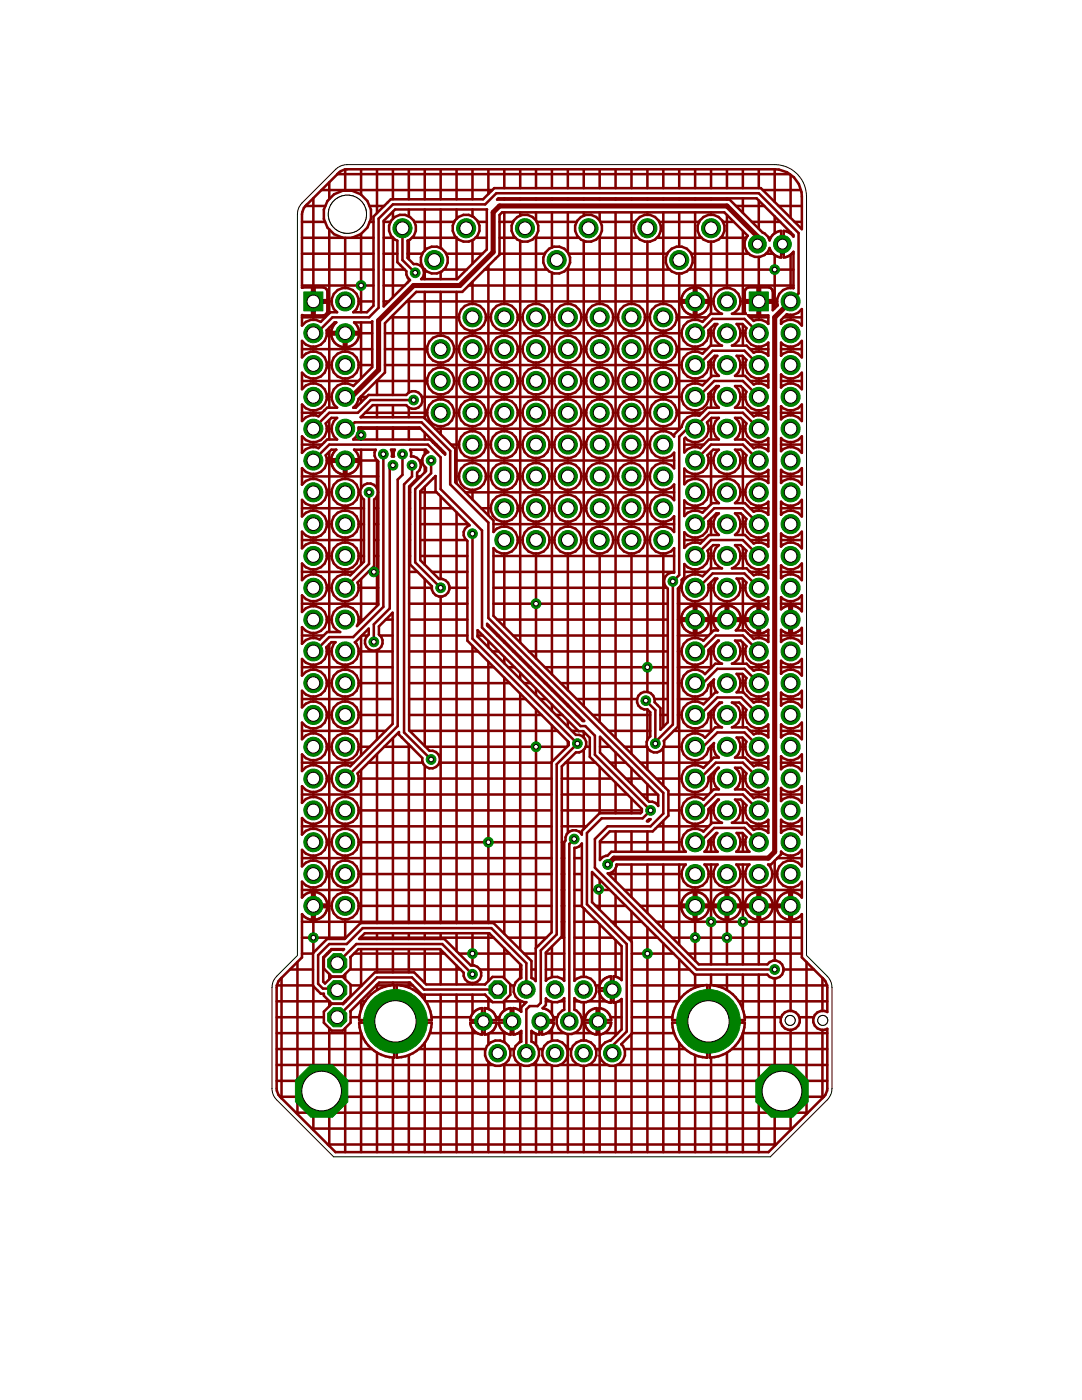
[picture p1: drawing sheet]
<svg xmlns="http://www.w3.org/2000/svg" width="216mm" height="279mm" viewBox="0 0 216 279" stroke-linecap="round" stroke-linejoin="round" font-family="sans-serif">
<g fill="none" stroke="#800000" stroke-width=".51">
<path d="M62.5 39.6v20.3M64.1 37.9h34.1M65.7 36.4v3.3M67.3 34.8h90.3M67.4 34.7h.1M68.9 33.8v4.3M72.1 33.8v5M75.2 33.8v8.7M78.4 33.8v6M81.6 33.8v6M84.8 33.8v6M87.9 33.8v6"/>
<path d="M91.1 33.8v6M94.3 33.8v6M97.5 33.8v4.9M99.4 39.6h51.6l7.3 7.3v.3l-.8-.7-1.1-.4v2.4h-.5v-2.4a2.61 2.61 0 0 0-2.3 1.9l-.3-.7-.7-.7-.5-.2-6.5-6.6h-46.4zM100.6 33.8v3.7M100.6 39.6v.2M103.8 33.8v3.7M103.8 39.6v.2M107 33.8v3.7M107 39.6v.2M110.1 33.8v3.7M110.1 39.6v.2"/>
<path d="M113.3 33.8v3.7M113.3 39.6v.2M116.5 33.8v3.7M116.5 39.6v.2M119.7 33.8v3.7M119.7 39.6v.2M122.8 33.8v3.7M122.8 39.6v.2M126 33.8v3.7M126 39.6v.2M129.2 33.8v3.7M129.2 39.6v.2"/>
<path d="M132.4 33.8v3.7M132.4 39.6v.2M135.5 33.8v3.7M135.5 39.6v.2M138.7 33.8v3.7M138.7 39.6v.2M141.9 33.8v3.7M141.9 39.6v.2M145.1 33.8v3.7M145.1 39.6v.2M148.2 33.8v3.7M148.2 39.6v2.9"/>
<path d="M151.4 33.8v3.7M152.2 37.9h7.6M154.6 33.8a5.4 5.4 0 0 1 5.4 5.4v6.5l-8.2-8.2h-53.2l-2.2 2.3h-18.4l-3.5 3.4v17.8l-1.3 1.3h-2.7a2.7 2.7 0 0 0 .4-4 2.7 2.7 0 0 0-4 0 2.7 2.7 0 0 0 .4 4h-1.4l-1.9 1.9a2.72 2.72 0 0 0-3.7 .8v-2.1M154.6 33.8h-85.4h-.4l-1.2 .6-6.4 6.5M154.6 33.8v6.5M157.8 34.9v8.6M60.3 57.4h.1M60.3 47.5h14.2M60.3 57h14.2M60.3 53.8h14.2M60.3 50.6h14.2M60.3 44.3h4.6"/>
<path d="M60.3 57.4h2v2.5h3v-1.8l-.1-.4-.7-.3h-1.7v5.5h1.7l.5-.1 .3-.4v-2h-3v2.5h-2M61 41.1h3.9M61.2 40.9a2.47 2.47 0 0 0-.9 1.8v14.7M61.2 40.9h.1M65.7 45.8v16.7M68.4 47.5a4.8 4.8 0 0 1-3.1-7.4 4.8 4.8 0 0 1 8 0 4.8 4.8 0 0 1-3 7.4M68.9 47.5v10M72.1 46.7v15.6M73.7 41.1h2.9M73.8 44.3h.7M76.6 44.1l2.2-2.3h18.4l-.1 8-5.9 5.9h-7.2a1.74 1.74 0 0 0 .4-2.1 1.74 1.74 0 0 0-1.9-.9l-1.2-1.2v-3.5a2.7 2.7 0 0 0 1.1-4.1 2.7 2.7 0 0 0-4.2 0 2.7 2.7 0 0 0 1.1 4.1v4.3l1.8 1.8v.7l.3 .6 .4 .5-5.2 5.3zM76.6 47.5h1.8"/>
<path d="M76.6 57h4.1M76.6 53.8h4.2M76.6 50.6h2.7M76.6 44.3h1.3M78.4 42.2v1.5M78.4 47.4v11.9M80.3 45.6v6.3l2.5 2.5M81.3 56.5h.1M81.3 50.6h3M81.6 41.8v1.4M81.6 47.9v3.8M81.6 55.6v.5"/>
<path d="M81.6 59.7v18.6M82.2 47.5h8.9M82.7 44.3h7.9M84.5 53.8h.3M84.8 41.8v8.2M84.8 53.8v1.9M84.8 58.3v25.2M87.9 41.8v7.8M87.9 54.3v1.4M87.9 58.3v8.7M88.5 53.8h4.6M89 50.6h7.3"/>
<path d="M91.1 41.8v1.9M91.1 47.4v8.3M91.1 58.3v38.2M93.5 57h64.8M94.3 41.8v1.4M94.3 47.9v4.7M94.3 56.2v4.5M94.9 47.5h2.2M95.4 44.3h1.7M96.7 53.8h12.5M97.5 53.1v49.7M99.7 47.5h3.2"/>
<path d="M99.7 50.6h9M99.7 44.3h2.7M100.6 42.4v18.3M103.8 42.4v.7M103.8 48v80.2M106.6 47.5h9M107 42.4v1.6M107 47.1v13.6M107.1 44.3h8M110.1 42.4v7M110.1 54.4v80.2M113 53.8h20.7"/>
<path d="M113.3 42.4v8M113.3 53.4v7.3M113.5 50.6h19.7M116.5 42.4v.7M116.5 48v92.9M119.3 47.5h8M119.7 42.4v1.6M119.7 47.1v13.6M119.8 44.3h7M122.8 42.4v104.9M126 42.4v18.3M129.2 42.4v.5"/>
<path d="M129.2 48.2v89.9M131 47.5h9M131.6 44.3h7.9M132.4 42.4v18.3M135.5 42.4v6.8M135.5 54.6v31.1M136.6 58.3l.6-.5 1.3-.4v5.5a2.8 2.8 0 0 1-2.6-2.5h5.6a2.8 2.8 0 0 1-2.5 2.5v-5.5a2.8 2.8 0 0 1 2.5 2.5h-5.6l.2-.8zM137.4 53.8h20.9M137.9 50.6h11.5M138.7 42.4v17.5M141.9 42.4v.5M141.9 48.2v14.4"/>
<path d="M143.7 47.5h5.2M144.3 44.3h2.1M145.1 42.9v14.6M146.9 41.1h5.6M148.2 46.1v16.5M148.8 57.7l.6-.3h1.8v5.5h-2l1.2 1.2a2.41 2.41 0 0 1 2.9 .5v-1.7h-1.6v-5.5h1.7l.6 .3 .2 .4v1.8h-5.6v-1.8zM150 44.3h5.7M151.4 40v5.7M151.4 51.3v8.6M152.8 50.6h1.5M153.4 47.5h.4M154.6 43.2v3.4"/>
<path d="M154.6 50.9v10.6M155.4 41.1h4.6M155.9 47.5h.5M155.9 50.6h.5M157.8 46.4v.2M157.8 50.8v6.7M158 50.6h.3M158.6 44.3h1.4M60.3 68a2.72 2.72 0 0 0 3.3 1 2.72 2.72 0 0 0 1.6-3.1l1.6-1.6h.3l-.6 .7-.4 1.3h2.5v3a2.8 2.8 0 0 1-2.5-2.5h5.6a2.8 2.8 0 0 1-2.6 2.5v-3h2.6l-.4-1.3-.6-.7h3.4l.2-.2v9.2l-3.8 3.7a2.7 2.7 0 0 0-3.8 .6 2.7 2.7 0 0 0 .6 3.8h-2l-1.8 1.7a2.59 2.59 0 0 0-3.2 .9v-3.3a2.72 2.72 0 0 0 4 .6 2.72 2.72 0 0 0 0-4.1 2.72 2.72 0 0 0-4 .5v-3.3a2.72 2.72 0 0 0 4 .5 2.72 2.72 0 0 0 0-4.1 2.72 2.72 0 0 0-4 .5zM60.3 62.9h.1M60.3 76h11.2M60.3 69.7h14"/>
<path d="M60.3 63.3h4.6M62.5 60.4v3.4M62.5 69.2v1M62.5 75.5v1M62.8 60.2h3.4M65.2 79.2h1M65.2 72.9h1M65.2 66.5h3.4M65.7 65.4v16M68.9 66.8v3.4M68.9 75.5v1M69.1 66.5h5.2"/>
<path d="M71.5 72.9h2.8M71.5 60.2h3M71.9 79.2h1.3M72.1 64.3v11.2M72.1 79.1v1.2M75.1 76h10.2M75.2 75.9v2.9M76.6 60.2h1M76.8 72.9h59.2M76.8 69.7h8.5M76.8 66.5h59.2M78 63.3h13.6"/>
<path d="M78.4 62.9v15.9M81.2 60.2h57.3M82.5 79.8h-8.5l-2.6 2.6h-5.7l-3.2 3.2M84.2 79.2h51.8M87.9 72.3v1.1M87.9 78.7v1M90.6 76h1M90.6 69.7h1M94.3 66v1M94.3 72.3v1.1M94.3 78.7v1M96.9 76h1.1"/>
<path d="M96.9 69.7h1.1M96.9 63.3h1.1M100.6 66v1M100.6 72.3v1.1M100.6 78.7v1M103.3 76h1M103.3 69.7h1M103.3 63.3h1M107 66v1M107 72.3v1.1M107 78.7v1M109.6 76h1"/>
<path d="M109.6 69.7h1M109.6 63.3h1M113.3 66v1M113.3 72.3v1.1M113.3 78.7v1M116 76h1M116 69.7h1M116 63.3h1M119.7 66v1M119.7 72.3v1.1M119.7 78.7v1M122.3 76h1"/>
<path d="M122.3 69.7h1M122.3 63.3h1M126 66v1M126 72.3v1.1M126 78.7v1M128.7 76h1M128.7 69.7h1M128.7 63.3h1M132.4 66v1M132.4 72.3v1.1M132.4 78.7v1M135 76h6.1"/>
<path d="M135 69.7h6.1M135 63.3h6.1M138.7 79.2h.6l3.2-3.2h5.7l3.2 3.2M138.7 72.9h.6l2.9-2.9h6.3l2.9 2.9M138.7 66.5h.6l2.9-2.9h6.3l2.9 2.9M138.7 60.4v3.4M138.7 69.2v1M138.7 75.5v1M139 60.2h3.4M141.4 79.2h1M141.4 72.9h1M141.4 66.5h1"/>
<path d="M141.9 65.4v3.6M141.9 71.8v3.4M141.9 78.1v3.3M146.7 77h1.1l1.1 1.2a2.65 2.65 0 0 0 1 3.3 2.65 2.65 0 0 0 3.4-.4v2.6a2.41 2.41 0 0 0-2.9-.6l-1.7-1.7h-2a2.65 2.65 0 0 0 0-4.4zM147 71h1.1l.8 .8a2.65 2.65 0 0 0 1 3.3 2.65 2.65 0 0 0 3.4-.4v2.6a2.41 2.41 0 0 0-2.9-.5l-1.7-1.8h-2a2.61 2.61 0 0 0 .3-4zM147 64.7h1.1l.8 .8a2.65 2.65 0 0 0 1 3.3 2.65 2.65 0 0 0 3.4-.4v2.6a2.41 2.41 0 0 0-2.9-.6l-1.4-1.4h-3a2.6 2.6 0 0 0 1-4.3zM147.7 79.2h1M147.7 72.9h1M147.7 66.5h1M147.7 60.2h3.5M148.2 64.8v4.2M148.2 71.1v3.9"/>
<path d="M148.2 77.5v3.9M149.7 76h3.6M149.7 69.7h3.6M149.7 63.3h3.6M151.4 60.4v3.4M151.4 69.2v1M151.4 75.5v1M151.7 60.2h3.4M155.9 63.9l1.1-1.2a2.56 2.56 0 0 0 3-1v3.3a2.64 2.64 0 0 0-4.1-.4zM155.9 68.4a2.62 2.62 0 0 0 4.1-.4v3.3a2.64 2.64 0 0 0-4.1-.3zM155.9 74.7a2.62 2.62 0 0 0 4.1-.3v3.3a2.64 2.64 0 0 0-4.1-.4zM155.9 76h4.1"/>
<path d="M155.9 69.7h4.1M156.4 63.3h3.6M157.8 60.2l1.5-1.6v-12.1l-7.9-7.9h-52.4l-2.2 2.2h-18.4l-2.9 2.8v17.8l-1.9 1.9h-7.3l-3.1 3.2h-.7v-.3M157.8 62.8v1M157.8 69.2v1M157.8 75.5v1M60.3 87.1a2.7 2.7 0 0 0 3.5 .9 2.7 2.7 0 0 0 1.2-3.5l1.1-1.1h1.2a2.65 2.65 0 0 0 0 4.3h-2l-1.8 1.8a2.59 2.59 0 0 0-3.2 .9zM60.3 93.4a2.7 2.7 0 0 0 3.5 .9 2.7 2.7 0 0 0 1.2-3.4l1.1-1.2h1l-.6 .7-.4 1.3h2.5v3a2.8 2.8 0 0 1-2.5-2.5h5.6a2.8 2.8 0 0 1-2.6 2.5v-3h2.6l-.4-1.3-.6-.7h4.3a1.72 1.72 0 0 0 .5 2.4v28.6l-4.3 4.2a2.69 2.69 0 0 0-1.1-3.7 2.69 2.69 0 0 0-3.7 1.3 2.69 2.69 0 0 0 1.5 3.6h-2.6l-1.5 1.5a2.66 2.66 0 0 0-3.5 .9v-3.3a2.72 2.72 0 0 0 4 .5 2.72 2.72 0 0 0 0-4.1 2.72 2.72 0 0 0-4 .5v-3.3a2.72 2.72 0 0 0 4 .5 2.72 2.72 0 0 0 0-4.1 2.72 2.72 0 0 0-4 .6v-3.3a2.72 2.72 0 0 0 4 .5 2.72 2.72 0 0 0 0-4.1 2.72 2.72 0 0 0-4 .5v-3.3a2.72 2.72 0 0 0 4 .5 2.72 2.72 0 0 0 0-4.1 2.72 2.72 0 0 0-4 .6v-3.3a2.72 2.72 0 0 0 4 .5 2.72 2.72 0 0 0 0-4.1 2.72 2.72 0 0 0-4 .5zM60.3 95.1h15.2M60.3 88.7h4M60.3 82.4h4M62.5 91.9l3.2-3.2h19.7l2.5 2.6v6.3l8.3 8.3v19.3l19.6 19.7h1l1.9 1.9v3.8l11.1 11.1-1.6 1.6h-8.1l-3 2.9v14.3l8 7.9v17.5l-2.9 2.8v1.5"/>
<path d="M62.5 81.9v1M62.5 88.2v1M62.5 94.6v1M64.7 82h.1M65.2 98.3h1M65.2 91.9h3.4M65.2 85.6h1M65.7 83.8v3.9M65.7 90.2v35.9M68.9 85.6h.6l1.3-1.3h13.3l5.7 5.7v6.7l7.7 7.6v19l34.9 34.9v4.2l-2.6 2.5h-8.6l-2.5 2.5v5.8l20.3 20.3h15.6M68.9 92.2v3.4M69.1 91.9h6.2"/>
<path d="M71.5 85.3h12.2l5.1 5.1v.3l-3-3h-15.3l.6-.6 .4-1zM71.5 98.3h.4M71.5 85.6h12.4M72.1 83.2v.1M72.1 85.3v2.4M72.1 89.7v7.8M72.1 99v13.7M72.2 97.3a1.77 1.77 0 0 1 2.7-.3 1.77 1.77 0 0 1-.2 2.7v13.3l-3.4 3.3a2.69 2.69 0 0 1-2.1 3.7 2.69 2.69 0 0 1-3-3 2.69 2.69 0 0 1 3.7-2.2l2.7-2.7v-12.4a1.73 1.73 0 0 1-.4-2.4zM72.9 82.4h12.4M73.6 98.3v14.2l-4.7 4.8M75.2 80.9v2.4M75.2 85.3v2.4"/>
<path d="M75.2 91.8v5.7M75.2 99v21.9M75.4 98.3h.1M76.5 90.6v30.5l-6 6h-4.8l-2.9 2.9h-.3M78 89.7h.8l-.3 .6 .1 .8h-.4v-.8zM78.4 80.9v2.4M78.4 85.3v2.4M78.4 89.7v1.4M78.4 92.9l-.6 .6v27.9l-3.2 3.2v3.5M80.3 90.6v4.2l-.9 .9v49.2l-10.5 10.5M81.6 81.3v2M81.6 85.3v2.4"/>
<path d="M81.6 98.3h.2M82.2 92.9v2.2l-1.6 1.6v49.5l5.4 5.4M83.2 95.1h.7M83.7 91.9l-.5-.5-.7-.3h-.5v-.8l-.2-.6h3.2l.4 .5a1.76 1.76 0 0 0-1.2 1.5 1.76 1.76 0 0 0 .8 1.7v.6l-3.2 3.2v15.4l4.4 4.4a1.78 1.78 0 0 0 1.6 2.1 1.78 1.78 0 0 0 1.9-1.9 1.78 1.78 0 0 0-2.1-1.7l-3.7-3.7v-13.8l3-3v3l6.8 6.8a1.74 1.74 0 0 0-1.2 1.5 1.74 1.74 0 0 0 .8 1.6v20l20.2 20.2v.6l-3.4 3.4v34l-3.2 3.2v6.5l-.4-.5-.5-.1v-3.4l-7.5-7.6h-26.6l-3.1 3.2h-3.5l-2.8 2.8v6.6l1.5 1.5h.6v.4l1.6 1.6h2.2l1.6-1.6v-2.2l-1.6-1.6h-2.2l-1.3 1.4-.4-.4v-4.8l1.6-1.7h2.5l-.1 .2-2.3-.1-1.6 1.6v2.2l1.6 1.6h2.2l1.6-1.6-.1-2.2 1.6-1.7h16.3l4.7 4.7a1.78 1.78 0 0 0 1.7 2.1 1.78 1.78 0 0 0 1.8-1.9 1.78 1.78 0 0 0-2-1.6l-5.3-5.3h-17.1l1.2-1.2h24.8l6.4 6.4v2.6a2.51 2.51 0 0 0-1.5 2.8 2.51 2.51 0 0 0 2.5 2l-1 1v.9l-.8-.5-.8-.2v2.4h-2.9a2.66 2.66 0 0 1 2.4-2.4v5.3a2.71 2.71 0 0 1-2.4-2.4h2.9v2.4l.8-.2 .8-.6v2.2a2.54 2.54 0 0 0-1 3.9 2.54 2.54 0 0 0 4 0 2.54 2.54 0 0 0-1-3.9v-2.2l.9 .6 .7 .2v-2.4h2.9l-.3 1.1M83.7 91.9a1.82 1.82 0 0 1-.5 2.4v1.2l-1.6 1.6v48.7l4.1 4a1.78 1.78 0 0 1 2.1 1.7 1.78 1.78 0 0 1-1.9 1.9 1.78 1.78 0 0 1-1.6-2.1l-4.1-4.1M83.7 91.9h.6M83.9 98.3h3.2M84.8 86.4v1.3M84.8 89.7v1M84.8 93.1v1.2M84.8 97.2v15.5M86 91.9v2.5l-3.2 3.2v14.6l5.1 5.1"/>
<path d="M86.4 88.3h.1M86.8 95.1h.1M86.8 88.7h.3M86.8 85.6h48.9M87.9 85v1.7M87.9 89.5v.3M87.9 99.1v16.4M88.3 90.3h.1M90 88.7h1.6M90.6 82.4h1M90.8 95.1h.8M90.8 91.9h43.7"/>
<path d="M92.9 98.3h41.6M94.3 85v1.1M94.3 91.4v1M94.3 97.7v2M96.9 95.1h1.1M96.9 88.7h1.1M96.9 82.4h1.1M100.6 85v1.1M100.6 91.4v1M100.6 97.7v1.1M103.3 95.1h1M103.3 88.7h1"/>
<path d="M103.3 82.4h1M107 85v1.1M107 91.4v1M107 97.7v1.1M109.6 95.1h1M109.6 88.7h1M109.6 82.4h1M113.3 85v1.1M113.3 91.4v1M113.3 97.7v1.1M116 95.1h1M116 88.7h1"/>
<path d="M116 82.4h1M119.7 85v1.1M119.7 91.4v1M119.7 97.7v1.1M122.3 95.1h1M122.3 88.7h1M122.3 82.4h1M126 85v1.1M126 91.4v1M126 97.7v1.1M128.7 95.1h1M128.7 88.7h1"/>
<path d="M128.7 82.4h1M132.4 85v1.1M132.4 91.4v1M132.4 97.7v1.1M135 82.4h5.1M136.5 93.5a2.67 2.67 0 0 0 3.5 .8 2.67 2.67 0 0 0 1.2-3.4l1.1-1.2h1.1a2.7 2.7 0 0 0-.3 4 2.7 2.7 0 0 0 4 0 2.7 2.7 0 0 0-.4-4h1.1l1.1 1.2a2.65 2.65 0 0 0 1 3.3 2.65 2.65 0 0 0 3.4-.4v2.6a2.69 2.69 0 0 0-3.8-.1 2.69 2.69 0 0 0 0 3.9 2.69 2.69 0 0 0 3.8-.1v2.6a2.46 2.46 0 0 0-2.9-.6l-1.7-1.7h-2a2.7 2.7 0 0 0 .4-4 2.7 2.7 0 0 0-4 0 2.7 2.7 0 0 0 .3 4h-1.3l-1.9 1.9a2.68 2.68 0 0 0-3.7 .7v-3.1a2.7 2.7 0 0 0 4 .4 2.7 2.7 0 0 0 0-4 2.7 2.7 0 0 0-4 .3zM136.5 95.1h16.8M136.5 88.7h3.9M136.8 87.4a2.66 2.66 0 0 0 3.5 .4 2.66 2.66 0 0 0 .8-3.5l.9-.9h1.4a2.65 2.65 0 0 0 0 4.3h-1.9l-1.8 1.8a2.54 2.54 0 0 0-3.2 .8v-2.7zM138.7 91.9l3.2-3.2h6.3l3.2 3.2M138.7 81.9v1M138.7 88.2v1"/>
<path d="M138.7 94.6v1M141.4 98.3h1M141.4 91.9h1M141.4 85.6h1M141.9 83.5v4.2M141.9 90.2v10.4M145.1 94.6v1M146.7 83.4h1.1l1.1 1.1a2.65 2.65 0 0 0 1 3.3 2.65 2.65 0 0 0 3.4-.4v2.6a2.41 2.41 0 0 0-2.9-.5l-1.7-1.8h-2a2.65 2.65 0 0 0 0-4.3zM147.7 98.3h1M147.7 91.9h1M147.7 85.6h1M148.2 83.8v3.9"/>
<path d="M148.2 90.2v10.2M149.7 88.7h3.6M149.7 82.4h3.6M151.4 85.6l-3.2-3.2h-6.6l-2.9 2.8v.4h-1.6l-1.6 1.5v27.7l-1.2 1.2v28.6l-3.5 3.5M151.4 81.9v1M151.4 88.2v1M151.4 94.6v1M155.9 81.1a2.62 2.62 0 0 0 4.1-.4v3.3a2.64 2.64 0 0 0-4.1-.3zM155.9 87.4a2.62 2.62 0 0 0 4.1-.3v3.3a2.64 2.64 0 0 0-4.1-.4zM155.9 93.8a2.62 2.62 0 0 0 4.1-.4v3.3a2.64 2.64 0 0 0-4.1-.3zM155.9 95.1h4.1M155.9 88.7h4.1"/>
<path d="M155.9 82.4h4.1M157.8 81.9v1M157.8 88.2v1M157.8 94.6v1M60.3 114.1h10.3M60.3 107.8h12.3M60.3 101.4h12.3M62.5 100.9v1M62.5 107.3v1M62.5 113.6v1M62.5 120v1M65.2 117.3h1"/>
<path d="M65.2 111h1M65.2 104.6h1M68.9 100.9v1M68.9 107.3v1M68.9 113.6v1M68.9 120v1M71.5 117.3h4M71.5 111h1.1M71.5 104.6h1.1M72.1 115.6v8.5M73.5 114.1h2M74.7 111h.8"/>
<path d="M74.7 107.8h.8M74.7 104.6h.8M74.7 101.4h.8M81.6 117.3h4.6M81.6 114.1h1.7M81.6 111h.2M81.6 107.8h.2M81.6 104.6h.2M81.6 101.4h.2M83.9 111h9.4M83.9 107.8h9.2M83.9 104.6h9.6"/>
<path d="M83.9 101.4h6.4M84.8 115.6v33.3M86.2 114.1h7.1M87.9 119v65.2M89.7 117.3h3.6M91.1 102.2v82M94.3 106.5v21l20.9 20.9-4.1 4.1v34l-3.2 3.2v10.5l-.6 .6h-1.6l-.7 .6v8.8M96 101.4h2M98.5 117.3h34.6M98.5 114.1h36M98.5 111h36M98.5 104.6h36"/>
<path d="M100.6 104.1v1M100.6 110.4v14.7M103.3 107.8h1M103.3 101.4h1M107 104.1v1M107 110.4v21M109.6 107.8h1M109.6 101.4h1M113.3 104.1v1M113.3 110.4v27.4M116 107.8h1M116 101.4h1"/>
<path d="M119.7 104.1v1M119.7 110.4v33.7M122.3 107.8h1M122.3 101.4h1M126 104.1v1M126 110.4v40.1M128.7 107.8h1M128.7 101.4h1M132.4 104.1v1M132.4 110.4v34.7M135.5 117.3h.5M135.5 117.2v52.8"/>
<path d="M136.5 106.2a2.69 2.69 0 0 0 3.3 .9 2.69 2.69 0 0 0 1.6-3.1l1.5-1.6h.5a2.65 2.65 0 0 0 0 4.4h-1.9l-1.8 1.7a2.58 2.58 0 0 0-3.2 .8zM136.5 114.1h4.6M136.5 107.8h3.9M136.5 101.4h4.6M138.7 117.3h.6l2.9-2.9h6.3l2.9 2.9M138.7 111l3.2-3.2h6.3l3.2 3.2M138.7 104.6h.6l3.2-3.2h5.7l3.2 3.2M138.7 100.9v1M138.7 107.3v1M138.7 113.6v1M138.7 120v3.4M141.4 104v.1"/>
<path d="M141.4 117.3h1M141.4 111h1M141.4 104.6h1M141.9 103.5v3.3M141.9 109.2v4.2M141.9 116.2v10.1M145.1 120v3.4M146.7 102.4h1.1l1.1 1.2a2.65 2.65 0 0 0 1 3.3 2.65 2.65 0 0 0 3.4-.4v2.6a2.46 2.46 0 0 0-2.9-.6l-1.7-1.7h-2a2.65 2.65 0 0 0 0-4.4zM146.7 108.8h1.1l1.1 1.1a2.66 2.66 0 0 0 1 3.3 2.66 2.66 0 0 0 3.4-.4v2.6a2.49 2.49 0 0 0-2.9-.6l-1.4-1.4h-3a2.64 2.64 0 0 0 .7-4.6zM147.7 117.3h1M147.7 111h1M147.7 104.6h1"/>
<path d="M148.2 102.9v3.9M148.2 109.2v4.2M148.2 115.6v10.2M149.6 114h.1M149.7 114.1h3.6M149.7 107.8h3.6M149.7 101.4h3.6M151.4 100.9v1M151.4 107.3v1M151.4 113.6v1M151.4 120v3.4M155.9 100.1a2.6 2.6 0 0 0 4.1-.3v3.3a2.64 2.64 0 0 0-4.1-.4z"/>
<path d="M155.9 106.5a2.6 2.6 0 0 0 4.1-.4v3.3a2.64 2.64 0 0 0-4.1-.3zM155.9 112.8a2.6 2.6 0 0 0 4.1-.3v3.3a2.66 2.66 0 0 0-4.1-.4zM155.9 119.2a2.6 2.6 0 0 0 4.1-.4v3.2l-.8-.7-1.2-.4v2.5h-.5v-2.5l-.8 .2-.8 .5zM155.9 114.1h4.1M155.9 107.8h4.1M155.9 101.4h4.1M157.8 100.9v1M157.8 107.3v1M157.8 113.6v1M157.8 120v3.4M60.3 139.5h18M60.3 133.2h18"/>
<path d="M60.3 126.8h4.3M60.3 120.5h15.2M62.5 126.3v1M62.5 132.7v1M62.5 139v1M65.2 136.3h1M65.2 130h1M65.2 123.7h1M65.7 128.6v58.8M68.9 132.7v1M68.9 139v1M71.5 136.3h6.8"/>
<path d="M71.5 130h6.8M71.5 123.7h1M72.1 127v23.8M72.2 126.8h1.2M75.2 129.7v17.9M75.8 126.8h2.5M77 123.7h1.3M81.6 139.5h23.3M81.6 136.3h20.1M81.6 133.2h17M81.6 130h13.8M81.6 126.8h11.7"/>
<path d="M81.6 123.7h11.7M81.6 120.5h11.7M94.3 128.9v55.3M95.3 125.8l20.1 20.1h1l1.3 1.3v3.8l10.4 10.4v.7l-.3 .2h-8.2l-3.5 3.5v.8a1.76 1.76 0 0 0-2.1-.8 1.76 1.76 0 0 0-1.2 2l-.2 .2v27.7a2.44 2.44 0 0 0-3.7 0v-5.6l3.2-3.2v-33.9l2.8-2.8a1.77 1.77 0 0 0 2.1-1.8 1.77 1.77 0 0 0-2.1-1.7l-19.6-19.7zM95.3 126.8h1M97.2 124.5l19.4 19.4h-.3l-19.1-19.1zM97.5 124.8v.3M97.5 127.9v1.3M97.5 132.1v52.1M98.2 130h1.3M98.5 120.5h34.7M99.2 126.8h.3"/>
<path d="M99.2 123.7h34M100.6 127.9v.3M100.6 131.1v1.3M100.6 135.2v51.2M101.4 133.2h1.3M102.4 130h.3M102.4 126.8h30.8M103.8 131.1v.3M103.8 134.3v1.3M103.8 138.4v51.1M104.6 136.3h1.3M105.5 133.2h.4"/>
<path d="M105.5 130h27.7M107 134.3v.3M107 137.5v1.2M107.8 139.5h1.2M108.7 136.3h.3M108.7 133.2h24.5M110.1 137.5v.3M111.9 139.5h.3M111.9 136.3h21.3M115.1 139.5h12M128.9 139.8l1.9 1.9v6.7M129.2 138.1a1.79 1.79 0 0 1 1.4 2l1.2 1.2v4.3l1.4-1.4v-26.7l-.4-.5a1.77 1.77 0 0 1 0-1.9 1.77 1.77 0 0 1 1.7-.8v-4.9l-.6 .6a2.71 2.71 0 0 1-3.8-.6 2.71 2.71 0 0 1 .6-3.8 2.71 2.71 0 0 1 3.8 .6v-3.2l-.6 .7a2.71 2.71 0 0 1-3.8-.7 2.71 2.71 0 0 1 .6-3.7 2.71 2.71 0 0 1 3.8 .5v-3.1l-.6 .6a2.71 2.71 0 0 1-3.8-.6 2.71 2.71 0 0 1 .6-3.8 2.71 2.71 0 0 1 3.8 .6v-3.2l-.6 .7a2.71 2.71 0 0 1-3.8-.7 2.71 2.71 0 0 1 .6-3.7 2.71 2.71 0 0 1 3.8 .5v-.4l1.5-1.5a2.64 2.64 0 0 1 3.5-2.2l1.6-1.6h2.3a2.65 2.65 0 0 1 0-4.4h-.5l-1.5 1.6a2.72 2.72 0 0 1-2.9 3.3 2.72 2.72 0 0 1-2.4-3.6 2.72 2.72 0 0 1 4.1-1.4l1.9-1.9h1.3a2.61 2.61 0 0 1-.3-4h-.5l-1.2 1.3a2.71 2.71 0 0 1-2.8 3.3 2.71 2.71 0 0 1-2.5-3.6 2.71 2.71 0 0 1 4.1-1.4l1.6-1.6h2.3a2.6 2.6 0 0 1-1-4.3h-.5l-1.2 1.2a2.71 2.71 0 0 1-2.8 3.3 2.71 2.71 0 0 1-2.5-3.5 2.71 2.71 0 0 1 4.1-1.5l1.6-1.6h2.3a2.69 2.69 0 0 1-1.2-4.1 2.69 2.69 0 0 1 4.3 0 2.69 2.69 0 0 1-1.2 4.1h2.8l-.2-.4v-1.8h5.6v1.5l1-1a2.66 2.66 0 0 1 3.1-3.4v-7.3l-.8 .8-1.1 .4v-2.4h-.5v2.4a2.69 2.69 0 0 1-2.3-1.9 2.56 2.56 0 0 1-3.7 1.5 2.56 2.56 0 0 1-.7-3.9l-4.7-4.7h-44.3l-.5 .5v7.9l-7.5 7.5h-9.1l-6.3 6.2v9.8l-5.3 5.3-.4 1.1-.6 .7h.5l2.5-2.6h7.6a1.77 1.77 0 0 1 2.6-.3 1.77 1.77 0 0 1 0 2.7 1.77 1.77 0 0 1-2.6-.3h-6.7l-2.4 2.4h12.5l6.3 6.3v6.6l7.7 7.7v2.3l.6-.7a2.71 2.71 0 0 1 3.8 .7 2.71 2.71 0 0 1-.7 3.7 2.71 2.71 0 0 1-3.7-.5v13.5l34.9 34.9v5l-3.2 3.1h-8.5l-2 2v3.7l.6-.6 .9-.2 .8-.8h14.8l-.4-.4a2.7 2.7 0 0 1 .4-3.5 2.7 2.7 0 0 1 3.6-.1l1.7-1.8h2a2.64 2.64 0 0 1-.7-4.6h-.1l-1.9 1.9a2.71 2.71 0 0 1-3.1 2.9 2.71 2.71 0 0 1-2.1-3.7 2.71 2.71 0 0 1 4.2-1.1l2-2.1h1a2.65 2.65 0 0 1 0-4.3h-.1l-1.9 1.9a2.71 2.71 0 0 1-3.1 3 2.71 2.71 0 0 1-2.1-3.8 2.71 2.71 0 0 1 4.2-1l2-2.1h1a2.55 2.55 0 0 1-.9-2.9l-1.1 1.1v.2a2.71 2.71 0 0 1-3.7 2 2.71 2.71 0 0 1-1.2-4 2.71 2.71 0 0 1 4.2-.4l2-2h1.4a2.64 2.64 0 0 1-1.8-2.5 2.64 2.64 0 0 1 1.8-2.5h-.5l-2.2 2.2a2.71 2.71 0 0 1-3.1 3 2.71 2.71 0 0 1-2.1-3.8 2.71 2.71 0 0 1 4.2-1l2.3-2.4h.4a2.41 2.41 0 0 1-.6-2.6l-1.1 1.1v.2a2.71 2.71 0 0 1-3.7 2 2.71 2.71 0 0 1-1.2-4 2.71 2.71 0 0 1 4.2-.4l2-2h1.4a2.63 2.63 0 0 1-.7-4.7h-.1l-1.9 1.9a2.71 2.71 0 0 1-3.1 3 2.71 2.71 0 0 1-2.1-3.8 2.71 2.71 0 0 1 4.2-1l2-2.1h.9l-.6-.7-.4-1.2h2.5v-3a2.8 2.8 0 0 0-2.5 2.5h5.5v-.4a2.8 2.8 0 0 0-2.5-2.1v3h2.5l-.4 1.2-.6 .7h1.9l1.7 1.7 .5-.2h1l1 .4 .4 .4v-2.4l-.8 .5-.8 .2v-2.5h-3.1l.1 .4a2.8 2.8 0 0 0 2.5 2.1v-5.5h-.5a2.8 2.8 0 0 0-2.1 2.5h3.1v-2.5l.8 .2 .8 .5v-2.4a2.66 2.66 0 0 1-3.4 .4 2.66 2.66 0 0 1-1-3.3l-.8-.8h-1.1a2.69 2.69 0 0 1-.1 3.7 2.69 2.69 0 0 1-3.7 0 2.69 2.69 0 0 1-.1-3.7h-.5l-1.2 1.2a2.71 2.71 0 0 1-2.8 3.3 2.71 2.71 0 0 1-2.5-3.6 2.71 2.71 0 0 1 4.1-1.4l1.6-1.6h2.3a2.64 2.64 0 0 1-.7-4.6h-1.1l-1.1 1.1a2.68 2.68 0 0 1-1.2 3.4 2.68 2.68 0 0 1-3.5-.7v2.6l-.5 .5v.7l-.3 .6-.4 .5v27.5l-2.9 2.9 .1 .2a1.78 1.78 0 0 1-2.4 2 1.78 1.78 0 0 1-.3-3.1v-4.8l-.6-.6"/>
<path d="M129.2 138.1a1.78 1.78 0 0 0-2.1 1.7 1.78 1.78 0 0 0 2.1 1.8M130.6 139.5h2.6M135.3 139.5h6.1M135.3 136.3h.7M135.3 133.2h6.7M135.3 130h.7M135.3 126.8h6.1M135.3 123.7h3.2M135.3 120.5h18M136.6 121.8l1-.7 .9-.2v5.5a2.8 2.8 0 0 1-2.6-2.5h5.6a2.76 2.76 0 0 1-2.5 2.5v-5.5a2.8 2.8 0 0 1 2.5 2.5h-5.6l.2-.8zM138.7 136.3h1.6l2.9-2.8h5.3l2.9 2.8M138.7 130h1l3.1-3.2h5.4l3.2 3.2"/>
<path d="M138.7 123.9v3.4M138.7 132.7v1M138.7 139v1M139 123.7h5.8M141.4 130h1M141.7 136.3h.7M141.9 129.2v4.1M141.9 136.2v2.8M145.3 123.7h5.9M146.7 127.8h1.1l1.1 1.2a2.66 2.66 0 0 0 1 3.3 2.66 2.66 0 0 0 3.4-.4v2.6a2.41 2.41 0 0 0-2.9-.6l-1.4-1.4h-3a2.63 2.63 0 0 0 .7-4.7zM147 134.5h1.1l.8 .8a2.66 2.66 0 0 0 1 3.3 2.66 2.66 0 0 0 3.4-.4v2.6a2.41 2.41 0 0 0-2.9-.6l-2.1-2h-1.3a2.52 2.52 0 0 0 0-3.7zM147.7 136.3h1"/>
<path d="M147.7 130h1M148.2 128.2v4.3M148.2 134.6v3.6M149.7 139.5h3.6M149.7 133.2h3.6M149.7 126.8h3.6M151.4 123.9v3.4M151.4 132.7v1M151.4 139v1M155.9 131.9a2.64 2.64 0 0 0 4.1-.4v3.3a2.63 2.63 0 0 0-4.1-.3zM155.9 138.2a2.64 2.64 0 0 0 4.1-.3v3.3a2.63 2.63 0 0 0-4.1-.4zM155.9 139.5h4.1"/>
<path d="M155.9 133.2h4.1M155.9 126.8h4.1M155.9 120.5h4.1M157.5 123.9h.5v2.5l1.2-.4 .8-.7v3.2a2.66 2.66 0 0 0-4.1-.4v-2.4l.8 .5 .8 .2zM157.8 123.9v3.4M157.8 132.7v1M157.8 139v1M60.3 158.6h49.8M60.3 152.2h10.3M60.3 145.9h16.7M62.5 145.4v1M62.5 151.7v1"/>
<path d="M62.5 158.1v1M65.2 155.4h1M65.2 149h1M65.2 142.7h1M68.9 145.4v1M68.9 151.7v1M68.9 158.1v1M71.5 155.4h38.6M71.5 149h2.3M71.5 142.7h6.8M72.1 153.6v30.6M73.5 152.2h10.9"/>
<path d="M75.2 150.5v33.7M76.7 149h5.3M78.4 147.3v36.9M80.2 147.2l-.6-.6v-.5l-8.3 8.3a2.69 2.69 0 0 1-2.1 3.7 2.69 2.69 0 0 1-3-3 2.69 2.69 0 0 1 3.7-2.2l8.4-8.4v-22.2l-2.7 2.7v1.6a1.77 1.77 0 0 1 .3 2.7 1.77 1.77 0 0 1-2.6 0 1.77 1.77 0 0 1 .3-2.7v-1.1l-2.8 2.7a2.68 2.68 0 0 1 0 3.7 2.68 2.68 0 0 1-3.8 0 2.68 2.68 0 0 1 0-3.7h-.9l-1 1a2.7 2.7 0 0 1-1.4 3.3 2.7 2.7 0 0 1-3.4-1v3.3a2.72 2.72 0 0 1 4-.5 2.72 2.72 0 0 1 0 4.1 2.72 2.72 0 0 1-4-.5v3.3a2.72 2.72 0 0 1 4-.6 2.72 2.72 0 0 1 0 4.1 2.72 2.72 0 0 1-4-.5v3.3a2.72 2.72 0 0 1 4-.5 2.72 2.72 0 0 1 0 4.1 2.72 2.72 0 0 1-4-.5v3.3a2.72 2.72 0 0 1 4-.6 2.72 2.72 0 0 1 0 4.1 2.72 2.72 0 0 1-4-.5v3.3a2.72 2.72 0 0 1 4-.5 2.72 2.72 0 0 1 0 4.1 2.72 2.72 0 0 1-4-.5v3.3a2.72 2.72 0 0 1 4-.6 2.72 2.72 0 0 1 0 4.1 2.72 2.72 0 0 1-4-.5v3.3a2.72 2.72 0 0 1 4-.5 2.72 2.72 0 0 1 0 4.1 2.72 2.72 0 0 1-4-.5v3.1l.8-.7 1.2-.4v2.5h3a2.8 2.8 0 0 0-2.5-2.5v5.6a2.8 2.8 0 0 0 2.5-2.6h-3v2.6l-1.2-.4-.8-.8v8.7l-4.4 4.4-.3 .3-.4 .8M80.2 147.2h.1M81.6 148.6v35.6M81.6 142.7h26.5M81.7 145.9h29.6M84.8 152.8v31.4M84.9 149h28.3M87.7 152.2h22.4M107 141.6v47.6"/>
<path d="M110.1 140.6v1.3M110.1 144.8v7.2M110.9 142.7h1.3M112.1 158.6h13.1M112.1 155.4h9.9M112.8 152.2h6.1M113.3 140.6v.3M113.3 143.8v1.3M113.3 147.9v1M113.3 151.7v14.5M114.1 145.9h1.3M115.1 142.7h.3"/>
<path d="M116.5 143.8v.1M116.5 146v1.2M116.5 149.6v15.9M116.8 149h.9M118.2 142.7h11.6M119.7 153v9.3M119.7 147l11.6 11.7v2.1a1.66 1.66 0 0 0-1.8-.8l-9.8-9.8zM119.7 149h2M121.4 145.9h8.4M121.7 152.2h3.2M122.8 150.2v3.1M122.8 156.2v6.1"/>
<path d="M124.6 149h4.5M124.9 155.4h3.2M126 153.3v3.2M126 159.4v2.9M127.8 152.2h13.6M128.1 158.6h3.1M129.2 141.6v6.1M129.2 149.1v4.5M129.2 156.5v3.2M130.9 155.4h5.1M131.8 142.7h1.4M132.4 149.1v7.7"/>
<path d="M132.4 149h3.6M133.4 158.6h8M134.4 145.9h7.6M135.3 142.7h.7M138.7 155.4h1l3.1-3.2h5.4l3.2 3.2M138.7 149h1.6l2.9-2.8h5.3l2.9 2.8M138.7 142.7h1l3.5-3.5h4.7l3.5 3.5M138.7 145.4v1M138.7 151.7v1M138.7 158.1v1M141.4 155.4h1M141.4 142.7h1"/>
<path d="M141.7 149h.7M141.9 141.9v4.1M141.9 148.9v2.8M141.9 154.6v3.5M146 140.2h1.5l1.4 1.5a2.66 2.66 0 0 0 1 3.3 2.66 2.66 0 0 0 3.4-.4v2.6a2.41 2.41 0 0 0-2.9-.6l-1.4-1.4h-3a2.64 2.64 0 0 0 1.8-2.5 2.64 2.64 0 0 0-1.8-2.5zM146.7 153.2h1.1l1.1 1.2a2.65 2.65 0 0 0 1 3.3 2.65 2.65 0 0 0 3.4-.5v2.7a2.41 2.41 0 0 0-2.9-.6l-1.7-1.8h-2a2.65 2.65 0 0 0 0-4.3zM146.7 159.6h1.1l1.1 1.1a2.65 2.65 0 0 0 1 3.3 2.65 2.65 0 0 0 3.4-.4v2.6a2.41 2.41 0 0 0-2.9-.6l-1.4-1.4h-3a2.64 2.64 0 0 0 .7-4.6zM147 147.2h1.1l.8 .8a2.66 2.66 0 0 0 1 3.3 2.66 2.66 0 0 0 3.4-.4v2.6a2.41 2.41 0 0 0-2.9-.6l-1.7-1.7h-2a2.61 2.61 0 0 0 .3-4zM147.7 155.4h1M147.7 149h1M147.7 142.7h1M148.2 140.9v4.3"/>
<path d="M148.2 147.3v3.9M148.2 153.6v3.9M148.2 160v4.2M149.7 158.6h3.6M149.7 152.2h3.6M149.7 145.9h3.6M151.4 145.4v1M151.4 151.7v1M151.4 158.1v1M155.9 150.9a2.64 2.64 0 0 0 4.1-.3v3.3a2.63 2.63 0 0 0-4.1-.4zM155.9 144.6a2.64 2.64 0 0 0 4.1-.4v3.3a2.63 2.63 0 0 0-4.1-.3zM155.9 157.2a2.62 2.62 0 0 0 4.1-.3v3.3a2.63 2.63 0 0 0-4.1-.3z"/>
<path d="M155.9 158.6h4.1M155.9 152.2h4.1M155.9 145.9h4.1M157.8 145.4v1M157.8 151.7v1M157.8 158.1v1M60.3 177.6h49.8M60.3 171.3h49.8M60.3 164.9h49.8M62.5 164.4v1M62.5 170.8v1M62.5 177.1v3.4"/>
<path d="M65.2 174.4h1M65.2 168.1h1M65.2 161.7h1M68.9 164.4v1M68.9 170.8v1M68.9 177.1v1M71.5 174.4h38.6M71.5 168.1h38.6M71.5 161.7h38.6M112.1 177.6h.5M112.1 174.4h.5M112.1 171.3h.5"/>
<path d="M112.1 168.1h.5M112.1 164.9h4.9M112.1 161.7h16M114.6 167.4l-1 1v35.4M114.6 177.6h1.5M114.6 174.4h1.5M114.6 171.3h1.5M118.1 177.6h3.6M118.1 174.4h.4M119.7 175.6v6M119.7 171.3h.4M119.7 168.1h16.3"/>
<path d="M121.4 174.4h14.6M122.8 165.9v4.1M122.8 173.3v2.6M122.8 178.7v6M124.6 177.6h35.4M126 165.9v4.1M126 172.5v6.5M129.1 163.9l.4-.4h.3l-.4 .4zM129.2 163.8v.1M129.2 165.9v4.1M129.2 172.5v9.7M131.3 164.9h10.1"/>
<path d="M132.4 163.8v6.2M132.4 172.5v12.9M133.4 161.7h2.6M135.5 172.5v16.1M136.6 179l.6-.6 1.3-.4v5.6a2.8 2.8 0 0 1-2.6-2.6h5.6a2.8 2.8 0 0 1-2.5 2.6v-5.6a2.8 2.8 0 0 1 2.5 2.5h-5.6l.2-.8zM138.7 168.1h1l2.8-2.9h6l2.9 2.9M138.7 161.7h1l3.1-3.1h5.4l3.2 3.1M138.7 164.4v1M138.7 177.1v3.4M141.4 167.8l1.5-1.6h.2a2.53 2.53 0 0 0 .1 3.8h-2.6l.4-.4 .4-1zM141.4 174.4h1M141.4 168.1h1"/>
<path d="M141.4 161.7h1M141.9 161v3.4M141.9 167.3v2.7M141.9 172.5v20M142.9 179l.7-.6 1.2-.4v5.6a2.8 2.8 0 0 1-2.5-2.6h5.5a2.8 2.8 0 0 1-2.5 2.6v-5.6a2.8 2.8 0 0 1 2.5 2.5h-5.5l.2-.8zM145.1 177.1v3.4M147 166.2h1.1l.8 .9a2.41 2.41 0 0 0 .6 2.9h-2.6a2.53 2.53 0 0 0 .1-3.8zM147.7 174.4h1M147.7 168.1h1M147.7 161.7h1M148.2 166.3v3.7M148.2 172.5v20"/>
<path d="M149.3 179l.6-.6 1.3-.4v5.6a2.8 2.8 0 0 1-2.6-2.6h5.6a2.8 2.8 0 0 1-2.5 2.6v-5.6a2.8 2.8 0 0 1 2.5 2.5h-5.6l.2-.8zM149.7 164.9h3.6M151.4 164.4v1M151.4 177.1v3.4M154.1 174.4h1M154.6 171.8v19.9M155.1 171.3h4.9M155.9 163.6a2.62 2.62 0 0 0 4.1-.3v3.3a2.64 2.64 0 0 0-4.1-.4zM155.9 164.9h4.1M157.8 164.4v1M157.8 170.8v1M157.8 177.1v3.4"/>
<path d="M55.2 199.8h10.5M55.2 196.6v20.7a2.38 2.38 0 0 0 .9 1.8M55.2 196.7h7.3M56.2 195.2v24M57.9 193.5h4.6M59.4 192v30.3M60.3 190.3h2.2M60.3 187.1h8.7M60.3 184h49.8M62.5 181v9.1M62.5 196.8v28.7M62.8 180.8h3.4"/>
<path d="M64.5 193.5h.3M65.2 190.3h.2M65.7 189.8v.2M65.7 194.4v1M65.7 199.8v1M67.3 192.2l3.8-3.8h17.1l6.1 6M68.8 199.8h.2M68.9 183.5v3.8M68.9 194.4v1M68.9 199.8v.2M69.8 193.5h22.1M70 196.7h2.2"/>
<path d="M70.6 190.3h18.1M71.5 180.8h38.6M71.9 199.8h1M71.9 187.1h26.6M72.1 187v.4M72.1 189.4v7.4M72.1 199.7v1.8M73.5 199a7.1 7.1 0 0 1 5.2-2.4v14.5a7.3 7.3 0 0 1-7-7h14.4a7.3 7.3 0 0 1-6.9 7v-14.5a7.2 7.2 0 0 1 6.9 7h-14.4v-.2a7.1 7.1 0 0 1 1.8-4.4zM75.1 196.7h2.8M75.2 186.2v1.2M75.2 189.4v4.7M75.2 196.5v1.1"/>
<path d="M78.4 186.2v1.2M78.4 189.4v4.7M78.4 196.1v.5M78.7 199.8h.5M78.7 196.7h.5M79.9 196.7h2.5M81.6 186.2v1.2M81.6 189.4v4.7M81.6 196.1v1M84.8 186.2v1.2M84.8 189.4v6.8M84.8 198.5v1"/>
<path d="M84.9 199.8h13.2M87.9 186.2v1.2M87.9 189.5v7M87.9 198.5v31.4M91.1 186.2v3.6M91.1 192.7v3.8M91.1 198.5v31.4M91.6 190.3h10.1M94.3 186.2v6.5M94.3 196.2v.3M94.3 198.5v3.9M95.8 193.5h8.2"/>
<path d="M96.8 196.4v.1M97.5 186.2v9.6M97.5 199.2v2.2M99.3 197.5h-14.7l-2.4-2.4h-7l-7.9 7.9M100.5 199.8h3.6M100.6 189.2v6M100.6 199.7v2M101.4 187.1h7.6M101.8 196.7h.8M103.8 192.4v2.9M103.8 199.7v2M104.6 190.3h2.3"/>
<path d="M105 197.5v-5.3l-7-7h-25.6l-3.2 3.2h-3.5l-2.2 2.2v5.7l.9 1h2.6l.3 .3M106 193.5h.9M108.9 199.8h.9M108.9 193.5h3.7M108.9 190.3h3.7M110.1 188.9v6.1M110.1 200v2.4M111.7 199.8h.9M111.9 187.1h.7M112.1 184h.5M112.1 180.8h.5M114.6 199.8h.9"/>
<path d="M114.6 193.5h9.4M114.6 190.3h9.4M114.6 187.1h7.7M114.6 184h4.6M114.6 180.8h1.5M116.5 181.3v13.7M116.7 181.5h.1M117.4 199.8h3.5M118.9 180.8h6M119.7 184.4v12.2l-.8 .1M119.7 197.2v.5M119.7 198.3v2.9"/>
<path d="M121.9 199.8h.5M121.9 196.7h.5M122 184h6.1M122.8 187.6v7.3M123.4 199.8h.6M125.2 187.1h6M125.5 187.4h.1M126 181.9v6M126.1 199.8h9.2M126.1 196.7h14.3M126.1 193.5h11.5M126.1 190.3h8.3"/>
<path d="M127.8 180.8h10.7M129.2 185.1v44.8M130.9 184h29.1M132.4 188.3v41.6M134.1 187.1h25.9M135.5 191.4v8.1M136.5 198.4a7.1 7.1 0 0 1 4.6-1.8v14.5a7.3 7.3 0 0 1-7-7h14.5a7.3 7.3 0 0 1-7 7v-14.5a7.2 7.2 0 0 1 7 7h-14.5a7.3 7.3 0 0 1 2.4-5.2zM137.3 190.3h22.7M138.7 181v10.7M138.7 194.5v2.6M139 180.8h5.8M141.1 199.8h.5"/>
<path d="M141.1 196.7h.5M141.9 194.5v2.1M142.3 196.7h22.7M145.1 181v11.5M145.1 194.5v3.1M145.3 180.8h5.9M147.4 199.8h17.7M148.2 194.5v7M151.4 181v11.5M151.4 194.5v35.4M151.7 180.8h5.8M154.6 195.2v33.5"/>
<path d="M156.3 193.5h6.1M157.8 181v20.8M160.9 192v30.3M164.1 195.2v6.6M164.1 195.2l-4.1-4.1v-8.7l-.8 .8-1.2 .4v-2.6h-3a2.8 2.8 0 0 0 2.5 2.6v-5.6a2.8 2.8 0 0 0-2.5 2.5h3v-2.5l1.2 .4 .8 .7v-3.1a2.72 2.72 0 0 1-4 .5 2.72 2.72 0 0 1 0-4.1 2.72 2.72 0 0 1 4 .5v-3.3a2.64 2.64 0 0 1-4.1 .3v.6l-2.1 2h-.5a2.69 2.69 0 0 1 0 3.9 2.69 2.69 0 0 1-3.8 0 2.69 2.69 0 0 1 0-3.9h-2.6a2.69 2.69 0 0 1 .1 3.9 2.69 2.69 0 0 1-3.9 0 2.69 2.69 0 0 1 .1-3.9h-2.6a2.69 2.69 0 0 1 0 3.9 2.69 2.69 0 0 1-3.8 0 2.69 2.69 0 0 1 0-3.9h-13.8a1.78 1.78 0 0 1-1.7 1.8l18.1 18.2h13.7a1.77 1.77 0 0 1 2.7-.3 1.77 1.77 0 0 1 0 2.6 1.77 1.77 0 0 1-2.7-.3h-14.5l-20.5-20.5v6l8 8v18.3l-2.1 2.1a2.55 2.55 0 0 1-.7 4.1 2.55 2.55 0 0 1-3.6-1.8M164.1 195.2h.1M164.1 195.2l.6 .6 .3 .8M165 196.6l.1 5.4a1.91 1.91 0 0 0-2.9 1.6 1.91 1.91 0 0 0 2.9 1.7v12l-.4 1.2-11.4 11.4h-86.3l-10.9-10.8M55.2 215.7h109.9M55.2 212.5h43.2M55.2 209.4h19M55.2 206.2h16.9"/>
<path d="M55.2 203h9.4M55.9 218.9h108.5M56.1 219.1h.1M64.6 201.9l1.6-1.6 2.3 .1 6.3-6.3h7.8l2.4 2.4h11.8l1.5-1.5h2.1l1.4 1.4v2.1l-1.4 1.5h-2.1l-1.5-1.5h-12.6l-2.4-2.4h-6.2l-5.7 5.7 .1 2.3-1.6 1.6h-2.2l-1.6-1.6zM65.7 205.2v23.5M68.9 205.2v24.7M70 203h1.7M72.1 203.6v.5M72.1 206.1v23.8M75.2 203.6v.5M75.2 210.1v19.8M78.4 203.6v.5"/>
<path d="M78.4 211.1v18.8M78.7 209.4h.5M78.7 206.2h.5M78.7 203h.5M81.6 203.6v.5M81.6 210.6v19.3M83.6 209.4h13.3M84.8 203.6v.5M84.8 208.1v21.8M85.7 206.2h9.5M86.1 203h7.8M94.3 203.6v.5"/>
<path d="M94.3 205.3v24.6M94.4 202.1l1-.7 .8-.2v5.3a2.67 2.67 0 0 1-2.4-2.4h5.3a2.66 2.66 0 0 1-2.4 2.4v-5.3a2.61 2.61 0 0 1 2.4 2.4h-5.3l.2-.8zM96.2 206.2h.5M96.2 203h.5M97.5 203.6v.5M97.5 206.3v2.2M97.5 211.9v18M97.7 206.2h3.2M99 203h.7M100.2 212.5h3.9M100.6 203.6v.5M100.6 206v2"/>
<path d="M100.6 212.4v17.5M101.7 209.4h.9M101.9 206.2h.5M101.9 203h.5M103.4 206.2h.6M103.8 205.9v2.1M103.8 212.4v17.5M106 212.5h3.8M106 206.2h.7M107 206.3v2.3M107 211.8v18.1M107.4 209.4h1"/>
<path d="M107.6 206.2h.5M108.3 201.2l.6-.6v-1.4a2.42 2.42 0 0 0 3.7 0v2.3a2.54 2.54 0 0 0-1 3.9 2.54 2.54 0 0 0 4 0 2.54 2.54 0 0 0-1-3.9v-2.3a2.54 2.54 0 0 0 3.7 .1 2.54 2.54 0 0 0 0-3.6 2.54 2.54 0 0 0-3.7 0v-26.5a1.61 1.61 0 0 0 1.5-.9v12.6l7.9 7.9v6.8l-.8-.6-.8-.2v2.4h-2.9a2.66 2.66 0 0 1 2.4-2.4v5.3a2.71 2.71 0 0 1-2.4-2.4h2.9v2.4l.8-.2 .8-.5v6l-2.2 2.3a2.49 2.49 0 0 0-2.1 2M108.3 201.2l1 .4 .9 .8M108.3 201.2h.1M109.1 206.2h3.6M110.1 203.6v.5M110.1 205.2v2.5M110.1 212.7v17.2M110.2 202.4l.3 1.2h-2.4v2.9l1.2-.4 .9-.9M110.4 203h.8M111.7 212.5h3.8M113.1 209.4h1"/>
<path d="M113.3 209.7a2.57 2.57 0 0 0-4-1.7 2.57 2.57 0 0 0 0 4.3 2.57 2.57 0 0 0 4-1.6M113.3 206.4v23.5M114.5 206.2h3.6M116 203h.8M116.5 200v7.7M116.5 212.7v17.2M117.3 202.1l.6-.5 1.2-.4v5.3a2.71 2.71 0 0 1-2.4-2.4h5.3a2.71 2.71 0 0 1-2.4 2.4v-5.3a2.61 2.61 0 0 1 2.4 2.4h-5.3l.2-.8zM117.4 212.5h3.9M118.9 209.4h.9M119.1 206.2h.5M119.1 203h.5M119.7 203.6v.5"/>
<path d="M119.7 206.5v23.4M120.5 206.2h2.8M121.8 203h2.2M122.8 200v6.7M122.8 212.6v17.3M123.1 212.5h42M124.6 209.4h12.1M126 206.4v23.5M126.1 206.2h8.4M126.1 203h8.1M135.5 203.6v.5M135.5 208.1v21.8"/>
<path d="M138.7 203.6v.5M138.7 210.6v19.3M141.1 209.4h.5M141.1 206.2h.5M141.1 203h.5M141.9 203.6v.5M141.9 211.1v18.8M145.1 203.6v.5M145.1 210.1v19.8M146 209.4h19.1M148.2 206.2h16.9M148.2 203.6v.5"/>
<path d="M148.2 206.1v23.8M148.6 203h7.3M157.8 205.5v20M159.5 203h2.9M164.1 205.5v13.7M59.1 222.1h102.1M62.2 225.2h95.8M65.4 228.4h89.5"/>
<circle cx="86.6" cy="51.9" r="2.72"/>
<circle cx="93" cy="45.6" r="2.72"/>
<circle cx="104.7" cy="45.6" r="2.72"/>
<circle cx="111.1" cy="51.9" r="2.72"/>
<circle cx="117.4" cy="45.6" r="2.72"/>
<circle cx="129.2" cy="45.6" r="2.72"/>
<circle cx="135.5" cy="51.9" r="2.72"/>
<circle cx="141.9" cy="45.6" r="2.72"/>
<circle cx="68.9" cy="72.9" r="2.72"/>
<circle cx="87.9" cy="76" r="2.72"/>
<circle cx="87.9" cy="69.7" r="2.72"/>
<circle cx="94.3" cy="76" r="2.72"/>
<circle cx="94.3" cy="69.7" r="2.72"/>
<circle cx="94.3" cy="63.3" r="2.72"/>
<circle cx="100.6" cy="69.7" r="2.72"/>
<circle cx="100.6" cy="76" r="2.72"/>
<circle cx="100.6" cy="63.3" r="2.72"/>
<circle cx="107" cy="76" r="2.72"/>
<circle cx="107" cy="69.7" r="2.72"/>
<circle cx="107" cy="63.3" r="2.72"/>
<circle cx="113.3" cy="76" r="2.72"/>
<circle cx="113.3" cy="63.3" r="2.72"/>
<circle cx="113.3" cy="69.7" r="2.72"/>
<circle cx="119.7" cy="63.3" r="2.72"/>
<circle cx="119.7" cy="69.7" r="2.72"/>
<circle cx="119.7" cy="76" r="2.72"/>
<circle cx="126" cy="69.7" r="2.72"/>
<circle cx="126" cy="63.3" r="2.72"/>
<circle cx="126" cy="76" r="2.73"/>
<circle cx="132.4" cy="63.3" r="2.72"/>
<circle cx="132.4" cy="69.7" r="2.72"/>
<circle cx="132.4" cy="76" r="2.72"/>
<circle cx="68.9" cy="98.3" r="2.72"/>
<circle cx="87.9" cy="82.4" r="2.72"/>
<circle cx="94.3" cy="88.7" r="2.71"/>
<circle cx="94.3" cy="82.4" r="2.71"/>
<circle cx="94.3" cy="95.1" r="2.72"/>
<circle cx="100.6" cy="88.7" r="2.72"/>
<circle cx="100.6" cy="95.1" r="2.72"/>
<circle cx="100.6" cy="82.4" r="2.72"/>
<circle cx="107" cy="95.1" r="2.72"/>
<circle cx="107" cy="88.7" r="2.72"/>
<circle cx="107" cy="82.4" r="2.71"/>
<circle cx="113.3" cy="95.1" r="2.72"/>
<circle cx="113.3" cy="88.7" r="2.72"/>
<circle cx="113.3" cy="82.4" r="2.71"/>
<circle cx="119.7" cy="82.4" r="2.72"/>
<circle cx="119.7" cy="88.7" r="2.72"/>
<circle cx="119.7" cy="95.1" r="2.72"/>
<circle cx="126" cy="82.4" r="2.72"/>
<circle cx="126" cy="88.7" r="2.72"/>
<circle cx="126" cy="95.1" r="2.72"/>
<circle cx="132.4" cy="82.4" r="2.72"/>
<circle cx="68.9" cy="111" r="2.72"/>
<circle cx="68.9" cy="104.6" r="2.72"/>
<circle cx="100.6" cy="101.4" r="2.72"/>
<circle cx="107" cy="107.8" r="2.72"/>
<circle cx="107" cy="101.4" r="2.72"/>
<circle cx="113.3" cy="101.4" r="2.72"/>
<circle cx="113.3" cy="107.8" r="2.72"/>
<circle cx="119.7" cy="107.8" r="2.72"/>
<circle cx="119.7" cy="101.4" r="2.72"/>
<circle cx="126" cy="101.4" r="2.72"/>
<circle cx="126" cy="107.8" r="2.73"/>
<circle cx="68.9" cy="136.3" r="2.72"/>
<circle cx="68.9" cy="149" r="2.72"/>
<circle cx="68.9" cy="142.7" r="2.72"/>
<circle cx="68.9" cy="168.1" r="2.72"/>
<circle cx="68.9" cy="174.4" r="2.72"/>
<circle cx="68.9" cy="161.7" r="2.72"/>
<circle cx="68.9" cy="180.8" r="2.72"/>
<circle cx="99.3" cy="210.2" r="2.57"/>
<circle cx="116.5" cy="210.2" r="2.57"/>
<circle cx="157.7" cy="203.6" r="1.93"/>
</g>
<path d="M151.1 48.7v-1.5l-6-6.1h-45.4l-1.3 1.3v7.9l-6.7 6.7h-9.2l-7 7v9.8l-5.4 5.4h-1.2M157.8 60.2l-3.2 3.1v106.7l-1.3 1.3h-30.8l-1.3 1.2" fill="none" stroke="#800000" stroke-width="1"/>
<circle cx="99.3" cy="197.5" r="1.9" fill="#008000" stroke="#008000" stroke-width=".2"/>
<circle cx="99.3" cy="197.5" r="1.12" fill="#fff" stroke="#000" stroke-width=".2"/>
<circle cx="105" cy="197.5" r="1.76" fill="#008000" stroke="#008000" stroke-width=".2"/>
<circle cx="105" cy="197.5" r="1.12" fill="#fff" stroke="#000" stroke-width=".2"/>
<circle cx="110.7" cy="197.5" r="1.76" fill="#008000" stroke="#008000" stroke-width=".2"/>
<circle cx="110.7" cy="197.5" r="1.12" fill="#fff" stroke="#000" stroke-width=".2"/>
<circle cx="116.5" cy="197.5" r="1.76" fill="#008000" stroke="#008000" stroke-width=".2"/>
<circle cx="116.5" cy="197.5" r="1.12" fill="#fff" stroke="#000" stroke-width=".2"/>
<circle cx="122.2" cy="197.5" r="1.76" fill="#008000" stroke="#008000" stroke-width=".2"/>
<circle cx="122.2" cy="197.5" r="1.12" fill="#fff" stroke="#000" stroke-width=".2"/>
<circle cx="96.5" cy="203.8" r="1.76" fill="#008000" stroke="#008000" stroke-width=".2"/>
<circle cx="96.5" cy="203.8" r="1.12" fill="#fff" stroke="#000" stroke-width=".2"/>
<circle cx="102.2" cy="203.8" r="1.76" fill="#008000" stroke="#008000" stroke-width=".2"/>
<circle cx="102.2" cy="203.8" r="1.12" fill="#fff" stroke="#000" stroke-width=".2"/>
<circle cx="107.9" cy="203.8" r="1.76" fill="#008000" stroke="#008000" stroke-width=".2"/>
<circle cx="107.9" cy="203.8" r="1.12" fill="#fff" stroke="#000" stroke-width=".2"/>
<circle cx="113.6" cy="203.8" r="1.76" fill="#008000" stroke="#008000" stroke-width=".2"/>
<circle cx="113.6" cy="203.8" r="1.12" fill="#fff" stroke="#000" stroke-width=".2"/>
<circle cx="119.3" cy="203.8" r="1.76" fill="#008000" stroke="#008000" stroke-width=".2"/>
<circle cx="119.3" cy="203.8" r="1.12" fill="#fff" stroke="#000" stroke-width=".2"/>
<circle cx="99.3" cy="210.2" r="1.76" fill="#008000" stroke="#008000" stroke-width=".2"/>
<circle cx="99.3" cy="210.2" r="1.12" fill="#fff" stroke="#000" stroke-width=".2"/>
<circle cx="105" cy="210.2" r="1.76" fill="#008000" stroke="#008000" stroke-width=".2"/>
<circle cx="105" cy="210.2" r="1.12" fill="#fff" stroke="#000" stroke-width=".2"/>
<circle cx="110.7" cy="210.2" r="1.76" fill="#008000" stroke="#008000" stroke-width=".2"/>
<circle cx="110.7" cy="210.2" r="1.12" fill="#fff" stroke="#000" stroke-width=".2"/>
<circle cx="116.5" cy="210.2" r="1.76" fill="#008000" stroke="#008000" stroke-width=".2"/>
<circle cx="116.5" cy="210.2" r="1.12" fill="#fff" stroke="#000" stroke-width=".2"/>
<circle cx="122.2" cy="210.2" r="1.76" fill="#008000" stroke="#008000" stroke-width=".2"/>
<circle cx="122.2" cy="210.2" r="1.12" fill="#fff" stroke="#000" stroke-width=".2"/>
<circle cx="141.4" cy="203.8" r="6.4" fill="#008000" stroke="#008000" stroke-width=".2"/>
<circle cx="141.4" cy="203.8" r="4.1" fill="#fff" stroke="#000" stroke-width=".2"/>
<circle cx="78.9" cy="203.8" r="6.4" fill="#008000" stroke="#008000" stroke-width=".2"/>
<circle cx="78.9" cy="203.8" r="4.1" fill="#fff" stroke="#000" stroke-width=".2"/>
<circle cx="68.9" cy="60.2" r="1.91" fill="#008000" stroke="#008000" stroke-width=".2"/>
<circle cx="68.9" cy="60.2" r="1.27" fill="#fff" stroke="#000" stroke-width=".2"/>
<circle cx="68.9" cy="66.5" r="1.91" fill="#008000" stroke="#008000" stroke-width=".2"/>
<circle cx="68.9" cy="66.5" r="1.27" fill="#fff" stroke="#000" stroke-width=".2"/>
<circle cx="68.9" cy="72.9" r="1.91" fill="#008000" stroke="#008000" stroke-width=".2"/>
<circle cx="68.9" cy="72.9" r="1.27" fill="#fff" stroke="#000" stroke-width=".2"/>
<circle cx="68.9" cy="79.2" r="1.91" fill="#008000" stroke="#008000" stroke-width=".2"/>
<circle cx="68.9" cy="79.2" r="1.27" fill="#fff" stroke="#000" stroke-width=".2"/>
<circle cx="68.9" cy="85.6" r="1.91" fill="#008000" stroke="#008000" stroke-width=".2"/>
<circle cx="68.9" cy="85.6" r="1.27" fill="#fff" stroke="#000" stroke-width=".2"/>
<circle cx="68.9" cy="91.9" r="1.91" fill="#008000" stroke="#008000" stroke-width=".2"/>
<circle cx="68.9" cy="91.9" r="1.27" fill="#fff" stroke="#000" stroke-width=".2"/>
<circle cx="68.9" cy="98.3" r="1.91" fill="#008000" stroke="#008000" stroke-width=".2"/>
<circle cx="68.9" cy="98.3" r="1.27" fill="#fff" stroke="#000" stroke-width=".2"/>
<circle cx="68.9" cy="104.6" r="1.91" fill="#008000" stroke="#008000" stroke-width=".2"/>
<circle cx="68.9" cy="104.6" r="1.27" fill="#fff" stroke="#000" stroke-width=".2"/>
<circle cx="68.9" cy="111" r="1.91" fill="#008000" stroke="#008000" stroke-width=".2"/>
<circle cx="68.9" cy="111" r="1.27" fill="#fff" stroke="#000" stroke-width=".2"/>
<circle cx="68.9" cy="117.3" r="1.91" fill="#008000" stroke="#008000" stroke-width=".2"/>
<circle cx="68.9" cy="117.3" r="1.27" fill="#fff" stroke="#000" stroke-width=".2"/>
<circle cx="68.9" cy="123.7" r="1.91" fill="#008000" stroke="#008000" stroke-width=".2"/>
<circle cx="68.9" cy="123.7" r="1.27" fill="#fff" stroke="#000" stroke-width=".2"/>
<circle cx="68.9" cy="130" r="1.91" fill="#008000" stroke="#008000" stroke-width=".2"/>
<circle cx="68.9" cy="130" r="1.27" fill="#fff" stroke="#000" stroke-width=".2"/>
<circle cx="68.9" cy="136.3" r="1.91" fill="#008000" stroke="#008000" stroke-width=".2"/>
<circle cx="68.9" cy="136.3" r="1.27" fill="#fff" stroke="#000" stroke-width=".2"/>
<circle cx="68.9" cy="142.7" r="1.91" fill="#008000" stroke="#008000" stroke-width=".2"/>
<circle cx="68.9" cy="142.7" r="1.27" fill="#fff" stroke="#000" stroke-width=".2"/>
<circle cx="68.9" cy="149" r="1.91" fill="#008000" stroke="#008000" stroke-width=".2"/>
<circle cx="68.9" cy="149" r="1.27" fill="#fff" stroke="#000" stroke-width=".2"/>
<circle cx="68.9" cy="155.4" r="1.91" fill="#008000" stroke="#008000" stroke-width=".2"/>
<circle cx="68.9" cy="155.4" r="1.27" fill="#fff" stroke="#000" stroke-width=".2"/>
<circle cx="68.9" cy="161.7" r="1.91" fill="#008000" stroke="#008000" stroke-width=".2"/>
<circle cx="68.9" cy="161.7" r="1.27" fill="#fff" stroke="#000" stroke-width=".2"/>
<circle cx="68.9" cy="168.1" r="1.91" fill="#008000" stroke="#008000" stroke-width=".2"/>
<circle cx="68.9" cy="168.1" r="1.27" fill="#fff" stroke="#000" stroke-width=".2"/>
<circle cx="68.9" cy="174.4" r="1.91" fill="#008000" stroke="#008000" stroke-width=".2"/>
<circle cx="68.9" cy="174.4" r="1.27" fill="#fff" stroke="#000" stroke-width=".2"/>
<circle cx="68.9" cy="180.8" r="1.91" fill="#008000" stroke="#008000" stroke-width=".2"/>
<circle cx="68.9" cy="180.8" r="1.27" fill="#fff" stroke="#000" stroke-width=".2"/>
<circle cx="62.5" cy="180.8" r="1.91" fill="#008000" stroke="#008000" stroke-width=".2"/>
<circle cx="62.5" cy="180.8" r="1.27" fill="#fff" stroke="#000" stroke-width=".2"/>
<circle cx="62.5" cy="174.4" r="1.91" fill="#008000" stroke="#008000" stroke-width=".2"/>
<circle cx="62.5" cy="174.4" r="1.27" fill="#fff" stroke="#000" stroke-width=".2"/>
<circle cx="62.5" cy="168.1" r="1.91" fill="#008000" stroke="#008000" stroke-width=".2"/>
<circle cx="62.5" cy="168.1" r="1.27" fill="#fff" stroke="#000" stroke-width=".2"/>
<circle cx="62.5" cy="161.7" r="1.91" fill="#008000" stroke="#008000" stroke-width=".2"/>
<circle cx="62.5" cy="161.7" r="1.27" fill="#fff" stroke="#000" stroke-width=".2"/>
<circle cx="62.5" cy="155.4" r="1.91" fill="#008000" stroke="#008000" stroke-width=".2"/>
<circle cx="62.5" cy="155.4" r="1.27" fill="#fff" stroke="#000" stroke-width=".2"/>
<circle cx="62.5" cy="149" r="1.91" fill="#008000" stroke="#008000" stroke-width=".2"/>
<circle cx="62.5" cy="149" r="1.27" fill="#fff" stroke="#000" stroke-width=".2"/>
<circle cx="62.5" cy="142.7" r="1.91" fill="#008000" stroke="#008000" stroke-width=".2"/>
<circle cx="62.5" cy="142.7" r="1.27" fill="#fff" stroke="#000" stroke-width=".2"/>
<circle cx="62.5" cy="136.3" r="1.91" fill="#008000" stroke="#008000" stroke-width=".2"/>
<circle cx="62.5" cy="136.3" r="1.27" fill="#fff" stroke="#000" stroke-width=".2"/>
<circle cx="62.5" cy="130" r="1.91" fill="#008000" stroke="#008000" stroke-width=".2"/>
<circle cx="62.5" cy="130" r="1.27" fill="#fff" stroke="#000" stroke-width=".2"/>
<circle cx="62.5" cy="123.7" r="1.91" fill="#008000" stroke="#008000" stroke-width=".2"/>
<circle cx="62.5" cy="123.7" r="1.27" fill="#fff" stroke="#000" stroke-width=".2"/>
<circle cx="62.5" cy="117.3" r="1.91" fill="#008000" stroke="#008000" stroke-width=".2"/>
<circle cx="62.5" cy="117.3" r="1.27" fill="#fff" stroke="#000" stroke-width=".2"/>
<circle cx="62.5" cy="111" r="1.91" fill="#008000" stroke="#008000" stroke-width=".2"/>
<circle cx="62.5" cy="111" r="1.27" fill="#fff" stroke="#000" stroke-width=".2"/>
<circle cx="62.5" cy="104.6" r="1.91" fill="#008000" stroke="#008000" stroke-width=".2"/>
<circle cx="62.5" cy="104.6" r="1.27" fill="#fff" stroke="#000" stroke-width=".2"/>
<circle cx="62.5" cy="98.3" r="1.91" fill="#008000" stroke="#008000" stroke-width=".2"/>
<circle cx="62.5" cy="98.3" r="1.27" fill="#fff" stroke="#000" stroke-width=".2"/>
<circle cx="62.5" cy="91.9" r="1.91" fill="#008000" stroke="#008000" stroke-width=".2"/>
<circle cx="62.5" cy="91.9" r="1.27" fill="#fff" stroke="#000" stroke-width=".2"/>
<circle cx="62.5" cy="85.6" r="1.91" fill="#008000" stroke="#008000" stroke-width=".2"/>
<circle cx="62.5" cy="85.6" r="1.27" fill="#fff" stroke="#000" stroke-width=".2"/>
<circle cx="62.5" cy="79.2" r="1.91" fill="#008000" stroke="#008000" stroke-width=".2"/>
<circle cx="62.5" cy="79.2" r="1.27" fill="#fff" stroke="#000" stroke-width=".2"/>
<circle cx="62.5" cy="72.9" r="1.91" fill="#008000" stroke="#008000" stroke-width=".2"/>
<circle cx="62.5" cy="72.9" r="1.27" fill="#fff" stroke="#000" stroke-width=".2"/>
<circle cx="62.5" cy="66.5" r="1.91" fill="#008000" stroke="#008000" stroke-width=".2"/>
<circle cx="62.5" cy="66.5" r="1.27" fill="#fff" stroke="#000" stroke-width=".2"/>
<path d="M60.6 58.3h3.8v3.8h-3.8z" fill="#008000" stroke="#008000" stroke-width=".2"/>
<circle cx="62.5" cy="60.2" r="1.27" fill="#fff" stroke="#000" stroke-width=".2"/>
<circle cx="157.8" cy="60.2" r="1.91" fill="#008000" stroke="#008000" stroke-width=".2"/>
<circle cx="157.8" cy="60.2" r="1.27" fill="#fff" stroke="#000" stroke-width=".2"/>
<circle cx="157.8" cy="66.5" r="1.91" fill="#008000" stroke="#008000" stroke-width=".2"/>
<circle cx="157.8" cy="66.5" r="1.27" fill="#fff" stroke="#000" stroke-width=".2"/>
<circle cx="157.8" cy="72.9" r="1.91" fill="#008000" stroke="#008000" stroke-width=".2"/>
<circle cx="157.8" cy="72.9" r="1.27" fill="#fff" stroke="#000" stroke-width=".2"/>
<circle cx="157.8" cy="79.2" r="1.91" fill="#008000" stroke="#008000" stroke-width=".2"/>
<circle cx="157.8" cy="79.2" r="1.27" fill="#fff" stroke="#000" stroke-width=".2"/>
<circle cx="157.8" cy="85.6" r="1.91" fill="#008000" stroke="#008000" stroke-width=".2"/>
<circle cx="157.8" cy="85.6" r="1.27" fill="#fff" stroke="#000" stroke-width=".2"/>
<circle cx="157.8" cy="91.9" r="1.91" fill="#008000" stroke="#008000" stroke-width=".2"/>
<circle cx="157.8" cy="91.9" r="1.27" fill="#fff" stroke="#000" stroke-width=".2"/>
<circle cx="157.8" cy="98.3" r="1.91" fill="#008000" stroke="#008000" stroke-width=".2"/>
<circle cx="157.8" cy="98.3" r="1.27" fill="#fff" stroke="#000" stroke-width=".2"/>
<circle cx="157.8" cy="104.6" r="1.91" fill="#008000" stroke="#008000" stroke-width=".2"/>
<circle cx="157.8" cy="104.6" r="1.27" fill="#fff" stroke="#000" stroke-width=".2"/>
<circle cx="157.8" cy="111" r="1.91" fill="#008000" stroke="#008000" stroke-width=".2"/>
<circle cx="157.8" cy="111" r="1.27" fill="#fff" stroke="#000" stroke-width=".2"/>
<circle cx="157.8" cy="117.3" r="1.91" fill="#008000" stroke="#008000" stroke-width=".2"/>
<circle cx="157.8" cy="117.3" r="1.27" fill="#fff" stroke="#000" stroke-width=".2"/>
<circle cx="157.8" cy="123.7" r="1.91" fill="#008000" stroke="#008000" stroke-width=".2"/>
<circle cx="157.8" cy="123.7" r="1.27" fill="#fff" stroke="#000" stroke-width=".2"/>
<circle cx="157.8" cy="130" r="1.91" fill="#008000" stroke="#008000" stroke-width=".2"/>
<circle cx="157.8" cy="130" r="1.27" fill="#fff" stroke="#000" stroke-width=".2"/>
<circle cx="157.8" cy="136.3" r="1.91" fill="#008000" stroke="#008000" stroke-width=".2"/>
<circle cx="157.8" cy="136.3" r="1.27" fill="#fff" stroke="#000" stroke-width=".2"/>
<circle cx="157.8" cy="142.7" r="1.91" fill="#008000" stroke="#008000" stroke-width=".2"/>
<circle cx="157.8" cy="142.7" r="1.27" fill="#fff" stroke="#000" stroke-width=".2"/>
<circle cx="157.8" cy="149" r="1.91" fill="#008000" stroke="#008000" stroke-width=".2"/>
<circle cx="157.8" cy="149" r="1.27" fill="#fff" stroke="#000" stroke-width=".2"/>
<circle cx="157.8" cy="155.4" r="1.91" fill="#008000" stroke="#008000" stroke-width=".2"/>
<circle cx="157.8" cy="155.4" r="1.27" fill="#fff" stroke="#000" stroke-width=".2"/>
<circle cx="157.8" cy="161.7" r="1.91" fill="#008000" stroke="#008000" stroke-width=".2"/>
<circle cx="157.8" cy="161.7" r="1.27" fill="#fff" stroke="#000" stroke-width=".2"/>
<circle cx="157.8" cy="168.1" r="1.91" fill="#008000" stroke="#008000" stroke-width=".2"/>
<circle cx="157.8" cy="168.1" r="1.27" fill="#fff" stroke="#000" stroke-width=".2"/>
<circle cx="157.8" cy="174.4" r="1.91" fill="#008000" stroke="#008000" stroke-width=".2"/>
<circle cx="157.8" cy="174.4" r="1.27" fill="#fff" stroke="#000" stroke-width=".2"/>
<circle cx="157.8" cy="180.8" r="1.91" fill="#008000" stroke="#008000" stroke-width=".2"/>
<circle cx="157.8" cy="180.8" r="1.27" fill="#fff" stroke="#000" stroke-width=".2"/>
<circle cx="151.4" cy="180.8" r="1.91" fill="#008000" stroke="#008000" stroke-width=".2"/>
<circle cx="151.4" cy="180.8" r="1.27" fill="#fff" stroke="#000" stroke-width=".2"/>
<circle cx="151.4" cy="174.4" r="1.91" fill="#008000" stroke="#008000" stroke-width=".2"/>
<circle cx="151.4" cy="174.4" r="1.27" fill="#fff" stroke="#000" stroke-width=".2"/>
<circle cx="151.4" cy="168.1" r="1.91" fill="#008000" stroke="#008000" stroke-width=".2"/>
<circle cx="151.4" cy="168.1" r="1.27" fill="#fff" stroke="#000" stroke-width=".2"/>
<circle cx="151.4" cy="161.7" r="1.91" fill="#008000" stroke="#008000" stroke-width=".2"/>
<circle cx="151.4" cy="161.7" r="1.27" fill="#fff" stroke="#000" stroke-width=".2"/>
<circle cx="151.4" cy="155.4" r="1.91" fill="#008000" stroke="#008000" stroke-width=".2"/>
<circle cx="151.4" cy="155.4" r="1.27" fill="#fff" stroke="#000" stroke-width=".2"/>
<circle cx="151.4" cy="149" r="1.91" fill="#008000" stroke="#008000" stroke-width=".2"/>
<circle cx="151.4" cy="149" r="1.27" fill="#fff" stroke="#000" stroke-width=".2"/>
<circle cx="151.4" cy="142.7" r="1.91" fill="#008000" stroke="#008000" stroke-width=".2"/>
<circle cx="151.4" cy="142.7" r="1.27" fill="#fff" stroke="#000" stroke-width=".2"/>
<circle cx="151.4" cy="136.3" r="1.91" fill="#008000" stroke="#008000" stroke-width=".2"/>
<circle cx="151.4" cy="136.3" r="1.27" fill="#fff" stroke="#000" stroke-width=".2"/>
<circle cx="151.4" cy="130" r="1.91" fill="#008000" stroke="#008000" stroke-width=".2"/>
<circle cx="151.4" cy="130" r="1.27" fill="#fff" stroke="#000" stroke-width=".2"/>
<circle cx="151.4" cy="123.7" r="1.91" fill="#008000" stroke="#008000" stroke-width=".2"/>
<circle cx="151.4" cy="123.7" r="1.27" fill="#fff" stroke="#000" stroke-width=".2"/>
<circle cx="151.4" cy="117.3" r="1.91" fill="#008000" stroke="#008000" stroke-width=".2"/>
<circle cx="151.4" cy="117.3" r="1.27" fill="#fff" stroke="#000" stroke-width=".2"/>
<circle cx="151.4" cy="111" r="1.91" fill="#008000" stroke="#008000" stroke-width=".2"/>
<circle cx="151.4" cy="111" r="1.27" fill="#fff" stroke="#000" stroke-width=".2"/>
<circle cx="151.4" cy="104.6" r="1.91" fill="#008000" stroke="#008000" stroke-width=".2"/>
<circle cx="151.4" cy="104.6" r="1.27" fill="#fff" stroke="#000" stroke-width=".2"/>
<circle cx="151.4" cy="98.3" r="1.91" fill="#008000" stroke="#008000" stroke-width=".2"/>
<circle cx="151.4" cy="98.3" r="1.27" fill="#fff" stroke="#000" stroke-width=".2"/>
<circle cx="151.4" cy="85.6" r="1.91" fill="#008000" stroke="#008000" stroke-width=".2"/>
<circle cx="151.4" cy="85.6" r="1.27" fill="#fff" stroke="#000" stroke-width=".2"/>
<circle cx="151.4" cy="91.9" r="1.91" fill="#008000" stroke="#008000" stroke-width=".2"/>
<circle cx="151.4" cy="91.9" r="1.27" fill="#fff" stroke="#000" stroke-width=".2"/>
<circle cx="151.4" cy="79.2" r="1.91" fill="#008000" stroke="#008000" stroke-width=".2"/>
<circle cx="151.4" cy="79.2" r="1.27" fill="#fff" stroke="#000" stroke-width=".2"/>
<circle cx="151.4" cy="72.9" r="1.91" fill="#008000" stroke="#008000" stroke-width=".2"/>
<circle cx="151.4" cy="72.9" r="1.27" fill="#fff" stroke="#000" stroke-width=".2"/>
<circle cx="151.4" cy="66.5" r="1.91" fill="#008000" stroke="#008000" stroke-width=".2"/>
<circle cx="151.4" cy="66.5" r="1.27" fill="#fff" stroke="#000" stroke-width=".2"/>
<path d="M149.5 58.3h3.8v3.8h-3.8z" fill="#008000" stroke="#008000" stroke-width=".2"/>
<circle cx="151.4" cy="60.2" r="1.27" fill="#fff" stroke="#000" stroke-width=".2"/>
<circle cx="156.1" cy="48.7" r="1.78" fill="#008000" stroke="#008000" stroke-width=".2"/>
<circle cx="156.1" cy="48.7" r=".99" fill="#fff" stroke="#000" stroke-width=".2"/>
<circle cx="151.1" cy="48.7" r="1.78" fill="#008000" stroke="#008000" stroke-width=".2"/>
<circle cx="151.1" cy="48.7" r=".99" fill="#fff" stroke="#000" stroke-width=".2"/>
<circle cx="138.7" cy="85.6" r="1.91" fill="#008000" stroke="#008000" stroke-width=".2"/>
<circle cx="138.7" cy="85.6" r="1.27" fill="#fff" stroke="#000" stroke-width=".2"/>
<circle cx="145.1" cy="85.6" r="1.91" fill="#008000" stroke="#008000" stroke-width=".2"/>
<circle cx="145.1" cy="85.6" r="1.27" fill="#fff" stroke="#000" stroke-width=".2"/>
<circle cx="145.1" cy="79.2" r="1.91" fill="#008000" stroke="#008000" stroke-width=".2"/>
<circle cx="145.1" cy="79.2" r="1.27" fill="#fff" stroke="#000" stroke-width=".2"/>
<circle cx="145.1" cy="72.9" r="1.91" fill="#008000" stroke="#008000" stroke-width=".2"/>
<circle cx="145.1" cy="72.9" r="1.27" fill="#fff" stroke="#000" stroke-width=".2"/>
<circle cx="138.7" cy="79.2" r="1.91" fill="#008000" stroke="#008000" stroke-width=".2"/>
<circle cx="138.7" cy="79.2" r="1.27" fill="#fff" stroke="#000" stroke-width=".2"/>
<circle cx="138.7" cy="72.9" r="1.91" fill="#008000" stroke="#008000" stroke-width=".2"/>
<circle cx="138.7" cy="72.9" r="1.27" fill="#fff" stroke="#000" stroke-width=".2"/>
<circle cx="138.7" cy="66.5" r="1.91" fill="#008000" stroke="#008000" stroke-width=".2"/>
<circle cx="138.7" cy="66.5" r="1.27" fill="#fff" stroke="#000" stroke-width=".2"/>
<circle cx="145.1" cy="66.5" r="1.91" fill="#008000" stroke="#008000" stroke-width=".2"/>
<circle cx="145.1" cy="66.5" r="1.27" fill="#fff" stroke="#000" stroke-width=".2"/>
<circle cx="145.1" cy="60.2" r="1.91" fill="#008000" stroke="#008000" stroke-width=".2"/>
<circle cx="145.1" cy="60.2" r="1.27" fill="#fff" stroke="#000" stroke-width=".2"/>
<circle cx="138.7" cy="60.2" r="1.91" fill="#008000" stroke="#008000" stroke-width=".2"/>
<circle cx="138.7" cy="60.2" r="1.27" fill="#fff" stroke="#000" stroke-width=".2"/>
<circle cx="145.1" cy="91.9" r="1.91" fill="#008000" stroke="#008000" stroke-width=".2"/>
<circle cx="145.1" cy="91.9" r="1.27" fill="#fff" stroke="#000" stroke-width=".2"/>
<circle cx="138.7" cy="91.9" r="1.91" fill="#008000" stroke="#008000" stroke-width=".2"/>
<circle cx="138.7" cy="91.9" r="1.27" fill="#fff" stroke="#000" stroke-width=".2"/>
<circle cx="138.7" cy="98.3" r="1.91" fill="#008000" stroke="#008000" stroke-width=".2"/>
<circle cx="138.7" cy="98.3" r="1.27" fill="#fff" stroke="#000" stroke-width=".2"/>
<circle cx="145.1" cy="98.3" r="1.91" fill="#008000" stroke="#008000" stroke-width=".2"/>
<circle cx="145.1" cy="98.3" r="1.27" fill="#fff" stroke="#000" stroke-width=".2"/>
<circle cx="145.1" cy="104.6" r="1.91" fill="#008000" stroke="#008000" stroke-width=".2"/>
<circle cx="145.1" cy="104.6" r="1.27" fill="#fff" stroke="#000" stroke-width=".2"/>
<circle cx="138.7" cy="104.6" r="1.91" fill="#008000" stroke="#008000" stroke-width=".2"/>
<circle cx="138.7" cy="104.6" r="1.27" fill="#fff" stroke="#000" stroke-width=".2"/>
<circle cx="138.7" cy="111" r="1.91" fill="#008000" stroke="#008000" stroke-width=".2"/>
<circle cx="138.7" cy="111" r="1.27" fill="#fff" stroke="#000" stroke-width=".2"/>
<circle cx="145.1" cy="111" r="1.91" fill="#008000" stroke="#008000" stroke-width=".2"/>
<circle cx="145.1" cy="111" r="1.27" fill="#fff" stroke="#000" stroke-width=".2"/>
<circle cx="145.1" cy="117.3" r="1.91" fill="#008000" stroke="#008000" stroke-width=".2"/>
<circle cx="145.1" cy="117.3" r="1.27" fill="#fff" stroke="#000" stroke-width=".2"/>
<circle cx="138.7" cy="117.3" r="1.91" fill="#008000" stroke="#008000" stroke-width=".2"/>
<circle cx="138.7" cy="117.3" r="1.27" fill="#fff" stroke="#000" stroke-width=".2"/>
<circle cx="138.7" cy="123.7" r="1.91" fill="#008000" stroke="#008000" stroke-width=".2"/>
<circle cx="138.7" cy="123.7" r="1.27" fill="#fff" stroke="#000" stroke-width=".2"/>
<circle cx="145.1" cy="123.7" r="1.91" fill="#008000" stroke="#008000" stroke-width=".2"/>
<circle cx="145.1" cy="123.7" r="1.27" fill="#fff" stroke="#000" stroke-width=".2"/>
<circle cx="145.1" cy="130" r="1.91" fill="#008000" stroke="#008000" stroke-width=".2"/>
<circle cx="145.1" cy="130" r="1.27" fill="#fff" stroke="#000" stroke-width=".2"/>
<circle cx="138.7" cy="130" r="1.91" fill="#008000" stroke="#008000" stroke-width=".2"/>
<circle cx="138.7" cy="130" r="1.27" fill="#fff" stroke="#000" stroke-width=".2"/>
<circle cx="138.7" cy="136.3" r="1.91" fill="#008000" stroke="#008000" stroke-width=".2"/>
<circle cx="138.7" cy="136.3" r="1.27" fill="#fff" stroke="#000" stroke-width=".2"/>
<circle cx="145.1" cy="136.3" r="1.91" fill="#008000" stroke="#008000" stroke-width=".2"/>
<circle cx="145.1" cy="136.3" r="1.27" fill="#fff" stroke="#000" stroke-width=".2"/>
<circle cx="145.1" cy="142.7" r="1.91" fill="#008000" stroke="#008000" stroke-width=".2"/>
<circle cx="145.1" cy="142.7" r="1.27" fill="#fff" stroke="#000" stroke-width=".2"/>
<circle cx="138.7" cy="142.7" r="1.91" fill="#008000" stroke="#008000" stroke-width=".2"/>
<circle cx="138.7" cy="142.7" r="1.27" fill="#fff" stroke="#000" stroke-width=".2"/>
<circle cx="138.7" cy="149" r="1.91" fill="#008000" stroke="#008000" stroke-width=".2"/>
<circle cx="138.7" cy="149" r="1.27" fill="#fff" stroke="#000" stroke-width=".2"/>
<circle cx="145.1" cy="149" r="1.91" fill="#008000" stroke="#008000" stroke-width=".2"/>
<circle cx="145.1" cy="149" r="1.27" fill="#fff" stroke="#000" stroke-width=".2"/>
<circle cx="145.1" cy="155.4" r="1.91" fill="#008000" stroke="#008000" stroke-width=".2"/>
<circle cx="145.1" cy="155.4" r="1.27" fill="#fff" stroke="#000" stroke-width=".2"/>
<circle cx="138.7" cy="155.4" r="1.91" fill="#008000" stroke="#008000" stroke-width=".2"/>
<circle cx="138.7" cy="155.4" r="1.27" fill="#fff" stroke="#000" stroke-width=".2"/>
<circle cx="138.7" cy="161.7" r="1.91" fill="#008000" stroke="#008000" stroke-width=".2"/>
<circle cx="138.7" cy="161.7" r="1.27" fill="#fff" stroke="#000" stroke-width=".2"/>
<circle cx="145.1" cy="161.7" r="1.91" fill="#008000" stroke="#008000" stroke-width=".2"/>
<circle cx="145.1" cy="161.7" r="1.27" fill="#fff" stroke="#000" stroke-width=".2"/>
<circle cx="145.1" cy="168.1" r="1.91" fill="#008000" stroke="#008000" stroke-width=".2"/>
<circle cx="145.1" cy="168.1" r="1.27" fill="#fff" stroke="#000" stroke-width=".2"/>
<circle cx="138.7" cy="168.1" r="1.91" fill="#008000" stroke="#008000" stroke-width=".2"/>
<circle cx="138.7" cy="168.1" r="1.27" fill="#fff" stroke="#000" stroke-width=".2"/>
<circle cx="138.7" cy="174.4" r="1.91" fill="#008000" stroke="#008000" stroke-width=".2"/>
<circle cx="138.7" cy="174.4" r="1.27" fill="#fff" stroke="#000" stroke-width=".2"/>
<circle cx="145.1" cy="174.4" r="1.91" fill="#008000" stroke="#008000" stroke-width=".2"/>
<circle cx="145.1" cy="174.4" r="1.27" fill="#fff" stroke="#000" stroke-width=".2"/>
<circle cx="145.1" cy="180.8" r="1.91" fill="#008000" stroke="#008000" stroke-width=".2"/>
<circle cx="145.1" cy="180.8" r="1.27" fill="#fff" stroke="#000" stroke-width=".2"/>
<circle cx="138.7" cy="180.8" r="1.91" fill="#008000" stroke="#008000" stroke-width=".2"/>
<circle cx="138.7" cy="180.8" r="1.27" fill="#fff" stroke="#000" stroke-width=".2"/>
<circle cx="141.9" cy="45.6" r="1.91" fill="#008000" stroke="#008000" stroke-width=".2"/>
<circle cx="141.9" cy="45.6" r="1.27" fill="#fff" stroke="#000" stroke-width=".2"/>
<circle cx="135.5" cy="51.9" r="1.91" fill="#008000" stroke="#008000" stroke-width=".2"/>
<circle cx="135.5" cy="51.9" r="1.27" fill="#fff" stroke="#000" stroke-width=".2"/>
<circle cx="129.2" cy="45.6" r="1.91" fill="#008000" stroke="#008000" stroke-width=".2"/>
<circle cx="129.2" cy="45.6" r="1.27" fill="#fff" stroke="#000" stroke-width=".2"/>
<circle cx="93" cy="45.6" r="1.91" fill="#008000" stroke="#008000" stroke-width=".2"/>
<circle cx="93" cy="45.6" r="1.27" fill="#fff" stroke="#000" stroke-width=".2"/>
<circle cx="86.7" cy="51.9" r="1.91" fill="#008000" stroke="#008000" stroke-width=".2"/>
<circle cx="86.7" cy="51.9" r="1.27" fill="#fff" stroke="#000" stroke-width=".2"/>
<circle cx="80.3" cy="45.6" r="1.91" fill="#008000" stroke="#008000" stroke-width=".2"/>
<circle cx="80.3" cy="45.6" r="1.27" fill="#fff" stroke="#000" stroke-width=".2"/>
<circle cx="117.4" cy="45.6" r="1.91" fill="#008000" stroke="#008000" stroke-width=".2"/>
<circle cx="117.4" cy="45.6" r="1.27" fill="#fff" stroke="#000" stroke-width=".2"/>
<circle cx="111.1" cy="51.9" r="1.91" fill="#008000" stroke="#008000" stroke-width=".2"/>
<circle cx="111.1" cy="51.9" r="1.27" fill="#fff" stroke="#000" stroke-width=".2"/>
<circle cx="104.8" cy="45.6" r="1.91" fill="#008000" stroke="#008000" stroke-width=".2"/>
<circle cx="104.8" cy="45.6" r="1.27" fill="#fff" stroke="#000" stroke-width=".2"/>
<circle cx="67.3" cy="192.2" r="2.06" fill="#008000" stroke="#008000" stroke-width=".2"/>
<circle cx="67.3" cy="192.2" r="1.27" fill="#fff" stroke="#000" stroke-width=".2"/>
<circle cx="67.3" cy="197.6" r="2.06" fill="#008000" stroke="#008000" stroke-width=".2"/>
<circle cx="67.3" cy="197.6" r="1.27" fill="#fff" stroke="#000" stroke-width=".2"/>
<circle cx="67.3" cy="203" r="2.06" fill="#008000" stroke="#008000" stroke-width=".2"/>
<circle cx="67.3" cy="203" r="1.27" fill="#fff" stroke="#000" stroke-width=".2"/>
<circle cx="97.5" cy="168.1" r=".97" fill="#008000" stroke="#008000" stroke-width=".2"/>
<circle cx="97.5" cy="168.1" r=".47" fill="#fff" stroke="#000" stroke-width=".2"/>
<circle cx="119.5" cy="177.5" r=".97" fill="#008000" stroke="#008000" stroke-width=".2"/>
<circle cx="119.5" cy="177.5" r=".47" fill="#fff" stroke="#000" stroke-width=".2"/>
<circle cx="107" cy="149" r=".97" fill="#008000" stroke="#008000" stroke-width=".2"/>
<circle cx="107" cy="149" r=".47" fill="#fff" stroke="#000" stroke-width=".2"/>
<circle cx="72.1" cy="57" r=".97" fill="#008000" stroke="#008000" stroke-width=".2"/>
<circle cx="72.1" cy="57" r=".47" fill="#fff" stroke="#000" stroke-width=".2"/>
<circle cx="62.5" cy="187.1" r=".97" fill="#008000" stroke="#008000" stroke-width=".2"/>
<circle cx="62.5" cy="187.1" r=".47" fill="#fff" stroke="#000" stroke-width=".2"/>
<circle cx="141.9" cy="184" r=".97" fill="#008000" stroke="#008000" stroke-width=".2"/>
<circle cx="141.9" cy="184" r=".47" fill="#fff" stroke="#000" stroke-width=".2"/>
<circle cx="64.2" cy="217.7" r="5.7" fill="#008000" stroke="#008000" stroke-width=".2"/>
<circle cx="64.2" cy="217.7" r="4" fill="#fff" stroke="#000" stroke-width=".2"/>
<circle cx="156" cy="217.7" r="5.7" fill="#008000" stroke="#008000" stroke-width=".2"/>
<circle cx="156" cy="217.7" r="4" fill="#fff" stroke="#000" stroke-width=".2"/>
<circle cx="74.6" cy="114.1" r=".97" fill="#008000" stroke="#008000" stroke-width=".2"/>
<circle cx="74.6" cy="114.1" r=".47" fill="#fff" stroke="#000" stroke-width=".2"/>
<circle cx="129.2" cy="133.2" r=".97" fill="#008000" stroke="#008000" stroke-width=".2"/>
<circle cx="129.2" cy="133.2" r=".47" fill="#fff" stroke="#000" stroke-width=".2"/>
<circle cx="145.1" cy="187.1" r=".97" fill="#008000" stroke="#008000" stroke-width=".2"/>
<circle cx="145.1" cy="187.1" r=".47" fill="#fff" stroke="#000" stroke-width=".2"/>
<circle cx="138.7" cy="187.1" r=".97" fill="#008000" stroke="#008000" stroke-width=".2"/>
<circle cx="138.7" cy="187.1" r=".47" fill="#fff" stroke="#000" stroke-width=".2"/>
<circle cx="148.2" cy="184" r=".97" fill="#008000" stroke="#008000" stroke-width=".2"/>
<circle cx="148.2" cy="184" r=".47" fill="#fff" stroke="#000" stroke-width=".2"/>
<circle cx="129.2" cy="190.3" r=".97" fill="#008000" stroke="#008000" stroke-width=".2"/>
<circle cx="129.2" cy="190.3" r=".47" fill="#fff" stroke="#000" stroke-width=".2"/>
<circle cx="94.3" cy="190.3" r=".97" fill="#008000" stroke="#008000" stroke-width=".2"/>
<circle cx="94.3" cy="190.3" r=".47" fill="#fff" stroke="#000" stroke-width=".2"/>
<circle cx="72.1" cy="86.8" r=".97" fill="#008000" stroke="#008000" stroke-width=".2"/>
<circle cx="72.1" cy="86.8" r=".47" fill="#fff" stroke="#000" stroke-width=".2"/>
<circle cx="107" cy="120.5" r=".97" fill="#008000" stroke="#008000" stroke-width=".2"/>
<circle cx="107" cy="120.5" r=".47" fill="#fff" stroke="#000" stroke-width=".2"/>
<circle cx="154.6" cy="53.8" r=".97" fill="#008000" stroke="#008000" stroke-width=".2"/>
<circle cx="154.6" cy="53.8" r=".47" fill="#fff" stroke="#000" stroke-width=".2"/>
<circle cx="134.3" cy="116" r=".97" fill="#008000" stroke="#008000" stroke-width=".2"/>
<circle cx="134.3" cy="116" r=".47" fill="#fff" stroke="#000" stroke-width=".2"/>
<circle cx="130.8" cy="148.4" r=".97" fill="#008000" stroke="#008000" stroke-width=".2"/>
<circle cx="130.8" cy="148.4" r=".47" fill="#fff" stroke="#000" stroke-width=".2"/>
<circle cx="128.9" cy="139.8" r=".97" fill="#008000" stroke="#008000" stroke-width=".2"/>
<circle cx="128.9" cy="139.8" r=".47" fill="#fff" stroke="#000" stroke-width=".2"/>
<circle cx="78.4" cy="92.9" r=".97" fill="#008000" stroke="#008000" stroke-width=".2"/>
<circle cx="78.4" cy="92.9" r=".47" fill="#fff" stroke="#000" stroke-width=".2"/>
<circle cx="74.6" cy="128.1" r=".97" fill="#008000" stroke="#008000" stroke-width=".2"/>
<circle cx="74.6" cy="128.1" r=".47" fill="#fff" stroke="#000" stroke-width=".2"/>
<circle cx="86" cy="151.6" r=".97" fill="#008000" stroke="#008000" stroke-width=".2"/>
<circle cx="86" cy="151.6" r=".47" fill="#fff" stroke="#000" stroke-width=".2"/>
<circle cx="82.2" cy="92.9" r=".97" fill="#008000" stroke="#008000" stroke-width=".2"/>
<circle cx="82.2" cy="92.9" r=".47" fill="#fff" stroke="#000" stroke-width=".2"/>
<circle cx="87.9" cy="117.3" r=".97" fill="#008000" stroke="#008000" stroke-width=".2"/>
<circle cx="87.9" cy="117.3" r=".47" fill="#fff" stroke="#000" stroke-width=".2"/>
<circle cx="86" cy="91.9" r=".97" fill="#008000" stroke="#008000" stroke-width=".2"/>
<circle cx="86" cy="91.9" r=".47" fill="#fff" stroke="#000" stroke-width=".2"/>
<circle cx="94.3" cy="194.4" r=".97" fill="#008000" stroke="#008000" stroke-width=".2"/>
<circle cx="94.3" cy="194.4" r=".47" fill="#fff" stroke="#000" stroke-width=".2"/>
<circle cx="73.6" cy="98.3" r=".97" fill="#008000" stroke="#008000" stroke-width=".2"/>
<circle cx="73.6" cy="98.3" r=".47" fill="#fff" stroke="#000" stroke-width=".2"/>
<circle cx="80.3" cy="90.6" r=".97" fill="#008000" stroke="#008000" stroke-width=".2"/>
<circle cx="80.3" cy="90.6" r=".47" fill="#fff" stroke="#000" stroke-width=".2"/>
<circle cx="82.8" cy="54.4" r=".97" fill="#008000" stroke="#008000" stroke-width=".2"/>
<circle cx="82.8" cy="54.4" r=".47" fill="#fff" stroke="#000" stroke-width=".2"/>
<circle cx="76.5" cy="90.6" r=".97" fill="#008000" stroke="#008000" stroke-width=".2"/>
<circle cx="76.5" cy="90.6" r=".47" fill="#fff" stroke="#000" stroke-width=".2"/>
<circle cx="121.2" cy="172.5" r=".97" fill="#008000" stroke="#008000" stroke-width=".2"/>
<circle cx="121.2" cy="172.5" r=".47" fill="#fff" stroke="#000" stroke-width=".2"/>
<circle cx="114.6" cy="167.4" r=".97" fill="#008000" stroke="#008000" stroke-width=".2"/>
<circle cx="114.6" cy="167.4" r=".47" fill="#fff" stroke="#000" stroke-width=".2"/>
<circle cx="154.6" cy="193.5" r=".97" fill="#008000" stroke="#008000" stroke-width=".2"/>
<circle cx="154.6" cy="193.5" r=".47" fill="#fff" stroke="#000" stroke-width=".2"/>
<circle cx="132.4" cy="82.4" r="1.91" fill="#008000" stroke="#008000" stroke-width=".2"/>
<circle cx="132.4" cy="82.4" r="1.27" fill="#fff" stroke="#000" stroke-width=".2"/>
<circle cx="132.4" cy="76" r="1.91" fill="#008000" stroke="#008000" stroke-width=".2"/>
<circle cx="132.4" cy="76" r="1.27" fill="#fff" stroke="#000" stroke-width=".2"/>
<circle cx="132.4" cy="69.7" r="1.91" fill="#008000" stroke="#008000" stroke-width=".2"/>
<circle cx="132.4" cy="69.7" r="1.27" fill="#fff" stroke="#000" stroke-width=".2"/>
<circle cx="132.4" cy="63.3" r="1.91" fill="#008000" stroke="#008000" stroke-width=".2"/>
<circle cx="132.4" cy="63.3" r="1.27" fill="#fff" stroke="#000" stroke-width=".2"/>
<circle cx="126" cy="63.3" r="1.91" fill="#008000" stroke="#008000" stroke-width=".2"/>
<circle cx="126" cy="63.3" r="1.27" fill="#fff" stroke="#000" stroke-width=".2"/>
<circle cx="126" cy="69.7" r="1.91" fill="#008000" stroke="#008000" stroke-width=".2"/>
<circle cx="126" cy="69.7" r="1.27" fill="#fff" stroke="#000" stroke-width=".2"/>
<circle cx="126" cy="76" r="1.91" fill="#008000" stroke="#008000" stroke-width=".2"/>
<circle cx="126" cy="76" r="1.27" fill="#fff" stroke="#000" stroke-width=".2"/>
<circle cx="126" cy="82.4" r="1.91" fill="#008000" stroke="#008000" stroke-width=".2"/>
<circle cx="126" cy="82.4" r="1.27" fill="#fff" stroke="#000" stroke-width=".2"/>
<circle cx="119.7" cy="82.4" r="1.91" fill="#008000" stroke="#008000" stroke-width=".2"/>
<circle cx="119.7" cy="82.4" r="1.27" fill="#fff" stroke="#000" stroke-width=".2"/>
<circle cx="119.7" cy="76" r="1.91" fill="#008000" stroke="#008000" stroke-width=".2"/>
<circle cx="119.7" cy="76" r="1.27" fill="#fff" stroke="#000" stroke-width=".2"/>
<circle cx="119.7" cy="69.7" r="1.91" fill="#008000" stroke="#008000" stroke-width=".2"/>
<circle cx="119.7" cy="69.7" r="1.27" fill="#fff" stroke="#000" stroke-width=".2"/>
<circle cx="119.7" cy="63.3" r="1.91" fill="#008000" stroke="#008000" stroke-width=".2"/>
<circle cx="119.7" cy="63.3" r="1.27" fill="#fff" stroke="#000" stroke-width=".2"/>
<circle cx="113.3" cy="63.3" r="1.91" fill="#008000" stroke="#008000" stroke-width=".2"/>
<circle cx="113.3" cy="63.3" r="1.27" fill="#fff" stroke="#000" stroke-width=".2"/>
<circle cx="113.3" cy="69.7" r="1.91" fill="#008000" stroke="#008000" stroke-width=".2"/>
<circle cx="113.3" cy="69.7" r="1.27" fill="#fff" stroke="#000" stroke-width=".2"/>
<circle cx="113.3" cy="76" r="1.91" fill="#008000" stroke="#008000" stroke-width=".2"/>
<circle cx="113.3" cy="76" r="1.27" fill="#fff" stroke="#000" stroke-width=".2"/>
<circle cx="113.3" cy="82.4" r="1.91" fill="#008000" stroke="#008000" stroke-width=".2"/>
<circle cx="113.3" cy="82.4" r="1.27" fill="#fff" stroke="#000" stroke-width=".2"/>
<circle cx="107" cy="76" r="1.91" fill="#008000" stroke="#008000" stroke-width=".2"/>
<circle cx="107" cy="76" r="1.27" fill="#fff" stroke="#000" stroke-width=".2"/>
<circle cx="107" cy="69.7" r="1.91" fill="#008000" stroke="#008000" stroke-width=".2"/>
<circle cx="107" cy="69.7" r="1.27" fill="#fff" stroke="#000" stroke-width=".2"/>
<circle cx="107" cy="63.3" r="1.91" fill="#008000" stroke="#008000" stroke-width=".2"/>
<circle cx="107" cy="63.3" r="1.27" fill="#fff" stroke="#000" stroke-width=".2"/>
<circle cx="100.6" cy="69.7" r="1.91" fill="#008000" stroke="#008000" stroke-width=".2"/>
<circle cx="100.6" cy="69.7" r="1.27" fill="#fff" stroke="#000" stroke-width=".2"/>
<circle cx="94.3" cy="76" r="1.91" fill="#008000" stroke="#008000" stroke-width=".2"/>
<circle cx="94.3" cy="76" r="1.27" fill="#fff" stroke="#000" stroke-width=".2"/>
<circle cx="100.6" cy="76" r="1.91" fill="#008000" stroke="#008000" stroke-width=".2"/>
<circle cx="100.6" cy="76" r="1.27" fill="#fff" stroke="#000" stroke-width=".2"/>
<circle cx="94.3" cy="82.4" r="1.91" fill="#008000" stroke="#008000" stroke-width=".2"/>
<circle cx="94.3" cy="82.4" r="1.27" fill="#fff" stroke="#000" stroke-width=".2"/>
<circle cx="100.6" cy="82.4" r="1.91" fill="#008000" stroke="#008000" stroke-width=".2"/>
<circle cx="100.6" cy="82.4" r="1.27" fill="#fff" stroke="#000" stroke-width=".2"/>
<circle cx="94.3" cy="88.7" r="1.91" fill="#008000" stroke="#008000" stroke-width=".2"/>
<circle cx="94.3" cy="88.7" r="1.27" fill="#fff" stroke="#000" stroke-width=".2"/>
<circle cx="100.6" cy="88.7" r="1.91" fill="#008000" stroke="#008000" stroke-width=".2"/>
<circle cx="100.6" cy="88.7" r="1.27" fill="#fff" stroke="#000" stroke-width=".2"/>
<circle cx="107" cy="88.7" r="1.91" fill="#008000" stroke="#008000" stroke-width=".2"/>
<circle cx="107" cy="88.7" r="1.27" fill="#fff" stroke="#000" stroke-width=".2"/>
<circle cx="113.3" cy="88.7" r="1.91" fill="#008000" stroke="#008000" stroke-width=".2"/>
<circle cx="113.3" cy="88.7" r="1.27" fill="#fff" stroke="#000" stroke-width=".2"/>
<circle cx="119.7" cy="88.7" r="1.91" fill="#008000" stroke="#008000" stroke-width=".2"/>
<circle cx="119.7" cy="88.7" r="1.27" fill="#fff" stroke="#000" stroke-width=".2"/>
<circle cx="119.7" cy="95.1" r="1.91" fill="#008000" stroke="#008000" stroke-width=".2"/>
<circle cx="119.7" cy="95.1" r="1.27" fill="#fff" stroke="#000" stroke-width=".2"/>
<circle cx="113.3" cy="95.1" r="1.91" fill="#008000" stroke="#008000" stroke-width=".2"/>
<circle cx="113.3" cy="95.1" r="1.27" fill="#fff" stroke="#000" stroke-width=".2"/>
<circle cx="107" cy="95.1" r="1.91" fill="#008000" stroke="#008000" stroke-width=".2"/>
<circle cx="107" cy="95.1" r="1.27" fill="#fff" stroke="#000" stroke-width=".2"/>
<circle cx="100.6" cy="95.1" r="1.91" fill="#008000" stroke="#008000" stroke-width=".2"/>
<circle cx="100.6" cy="95.1" r="1.27" fill="#fff" stroke="#000" stroke-width=".2"/>
<circle cx="94.3" cy="95.1" r="1.91" fill="#008000" stroke="#008000" stroke-width=".2"/>
<circle cx="94.3" cy="95.1" r="1.27" fill="#fff" stroke="#000" stroke-width=".2"/>
<circle cx="100.6" cy="101.4" r="1.91" fill="#008000" stroke="#008000" stroke-width=".2"/>
<circle cx="100.6" cy="101.4" r="1.27" fill="#fff" stroke="#000" stroke-width=".2"/>
<circle cx="100.6" cy="107.8" r="1.91" fill="#008000" stroke="#008000" stroke-width=".2"/>
<circle cx="100.6" cy="107.8" r="1.27" fill="#fff" stroke="#000" stroke-width=".2"/>
<circle cx="107" cy="107.8" r="1.91" fill="#008000" stroke="#008000" stroke-width=".2"/>
<circle cx="107" cy="107.8" r="1.27" fill="#fff" stroke="#000" stroke-width=".2"/>
<circle cx="113.3" cy="101.4" r="1.91" fill="#008000" stroke="#008000" stroke-width=".2"/>
<circle cx="113.3" cy="101.4" r="1.27" fill="#fff" stroke="#000" stroke-width=".2"/>
<circle cx="113.3" cy="107.8" r="1.91" fill="#008000" stroke="#008000" stroke-width=".2"/>
<circle cx="113.3" cy="107.8" r="1.27" fill="#fff" stroke="#000" stroke-width=".2"/>
<circle cx="119.7" cy="107.8" r="1.91" fill="#008000" stroke="#008000" stroke-width=".2"/>
<circle cx="119.7" cy="107.8" r="1.27" fill="#fff" stroke="#000" stroke-width=".2"/>
<circle cx="119.7" cy="101.4" r="1.91" fill="#008000" stroke="#008000" stroke-width=".2"/>
<circle cx="119.7" cy="101.4" r="1.27" fill="#fff" stroke="#000" stroke-width=".2"/>
<circle cx="126" cy="88.7" r="1.91" fill="#008000" stroke="#008000" stroke-width=".2"/>
<circle cx="126" cy="88.7" r="1.27" fill="#fff" stroke="#000" stroke-width=".2"/>
<circle cx="126" cy="95.1" r="1.91" fill="#008000" stroke="#008000" stroke-width=".2"/>
<circle cx="126" cy="95.1" r="1.27" fill="#fff" stroke="#000" stroke-width=".2"/>
<circle cx="126" cy="101.4" r="1.91" fill="#008000" stroke="#008000" stroke-width=".2"/>
<circle cx="126" cy="101.4" r="1.27" fill="#fff" stroke="#000" stroke-width=".2"/>
<circle cx="126" cy="107.8" r="1.91" fill="#008000" stroke="#008000" stroke-width=".2"/>
<circle cx="126" cy="107.8" r="1.27" fill="#fff" stroke="#000" stroke-width=".2"/>
<circle cx="107" cy="101.4" r="1.91" fill="#008000" stroke="#008000" stroke-width=".2"/>
<circle cx="107" cy="101.4" r="1.27" fill="#fff" stroke="#000" stroke-width=".2"/>
<circle cx="107" cy="82.4" r="1.91" fill="#008000" stroke="#008000" stroke-width=".2"/>
<circle cx="107" cy="82.4" r="1.27" fill="#fff" stroke="#000" stroke-width=".2"/>
<circle cx="115.2" cy="148.4" r=".97" fill="#008000" stroke="#008000" stroke-width=".2"/>
<circle cx="115.2" cy="148.4" r=".47" fill="#fff" stroke="#000" stroke-width=".2"/>
<circle cx="82.5" cy="79.8" r=".97" fill="#008000" stroke="#008000" stroke-width=".2"/>
<circle cx="82.5" cy="79.8" r=".47" fill="#fff" stroke="#000" stroke-width=".2"/>
<circle cx="94.3" cy="106.5" r=".97" fill="#008000" stroke="#008000" stroke-width=".2"/>
<circle cx="94.3" cy="106.5" r=".47" fill="#fff" stroke="#000" stroke-width=".2"/>
<circle cx="129.8" cy="161.7" r=".97" fill="#008000" stroke="#008000" stroke-width=".2"/>
<circle cx="129.8" cy="161.7" r=".47" fill="#fff" stroke="#000" stroke-width=".2"/>
<circle cx="100.6" cy="63.3" r="1.91" fill="#008000" stroke="#008000" stroke-width=".2"/>
<circle cx="100.6" cy="63.3" r="1.27" fill="#fff" stroke="#000" stroke-width=".2"/>
<circle cx="94.3" cy="63.3" r="1.91" fill="#008000" stroke="#008000" stroke-width=".2"/>
<circle cx="94.3" cy="63.3" r="1.27" fill="#fff" stroke="#000" stroke-width=".2"/>
<circle cx="94.3" cy="69.7" r="1.91" fill="#008000" stroke="#008000" stroke-width=".2"/>
<circle cx="94.3" cy="69.7" r="1.27" fill="#fff" stroke="#000" stroke-width=".2"/>
<circle cx="87.9" cy="69.7" r="1.91" fill="#008000" stroke="#008000" stroke-width=".2"/>
<circle cx="87.9" cy="69.7" r="1.27" fill="#fff" stroke="#000" stroke-width=".2"/>
<circle cx="87.9" cy="76" r="1.91" fill="#008000" stroke="#008000" stroke-width=".2"/>
<circle cx="87.9" cy="76" r="1.27" fill="#fff" stroke="#000" stroke-width=".2"/>
<circle cx="87.9" cy="82.4" r="1.91" fill="#008000" stroke="#008000" stroke-width=".2"/>
<circle cx="87.9" cy="82.4" r="1.27" fill="#fff" stroke="#000" stroke-width=".2"/>
<circle cx="132.4" cy="88.7" r="1.91" fill="#008000" stroke="#008000" stroke-width=".2"/>
<circle cx="132.4" cy="88.7" r="1.27" fill="#fff" stroke="#000" stroke-width=".2"/>
<circle cx="132.4" cy="95.1" r="1.91" fill="#008000" stroke="#008000" stroke-width=".2"/>
<circle cx="132.4" cy="95.1" r="1.27" fill="#fff" stroke="#000" stroke-width=".2"/>
<circle cx="132.4" cy="101.4" r="1.91" fill="#008000" stroke="#008000" stroke-width=".2"/>
<circle cx="132.4" cy="101.4" r="1.27" fill="#fff" stroke="#000" stroke-width=".2"/>
<circle cx="132.4" cy="107.8" r="1.91" fill="#008000" stroke="#008000" stroke-width=".2"/>
<circle cx="132.4" cy="107.8" r="1.27" fill="#fff" stroke="#000" stroke-width=".2"/>
<g fill="none" stroke="#000" stroke-width=".2">
<path d="M59.4 190.6v-147.9a3.1 3.1 0 0 1 .9-2.2l6.7-6.7 .8-.6 1.4-.3h85.4a6.4 6.4 0 0 1 6.3 6.3v151.4"/>
<circle cx="69.3" cy="42.8" r="3.8"/>
</g>
<circle cx="69.3" cy="42.8" r="3.8" fill="#fff" stroke="#000" stroke-width=".2"/>
<g fill="none" stroke="#000" stroke-width=".2">
<path d="M59.4 190.7l-4.2 4.1a3.1 3.1 0 0 0-.9 2.3v20.2a3.1 3.1 0 0 0 .9 2.2l11.4 11.4h87.1l11.7-11.8a3 3 0 0 0 .6-1.8v-20.2a3.1 3.1 0 0 0-.9-2.3l-4.2-4.1"/>
<circle cx="157.7" cy="203.6" r=".99"/>
</g>
<circle cx="157.7" cy="203.6" r=".99" fill="#fff" stroke="#000" stroke-width=".2"/>
<circle cx="164.2" cy="203.6" r=".99" fill="none" stroke="#000" stroke-width=".2"/>
<circle cx="164.2" cy="203.6" r=".99" fill="#fff" stroke="#000" stroke-width=".2"/>
</svg>
